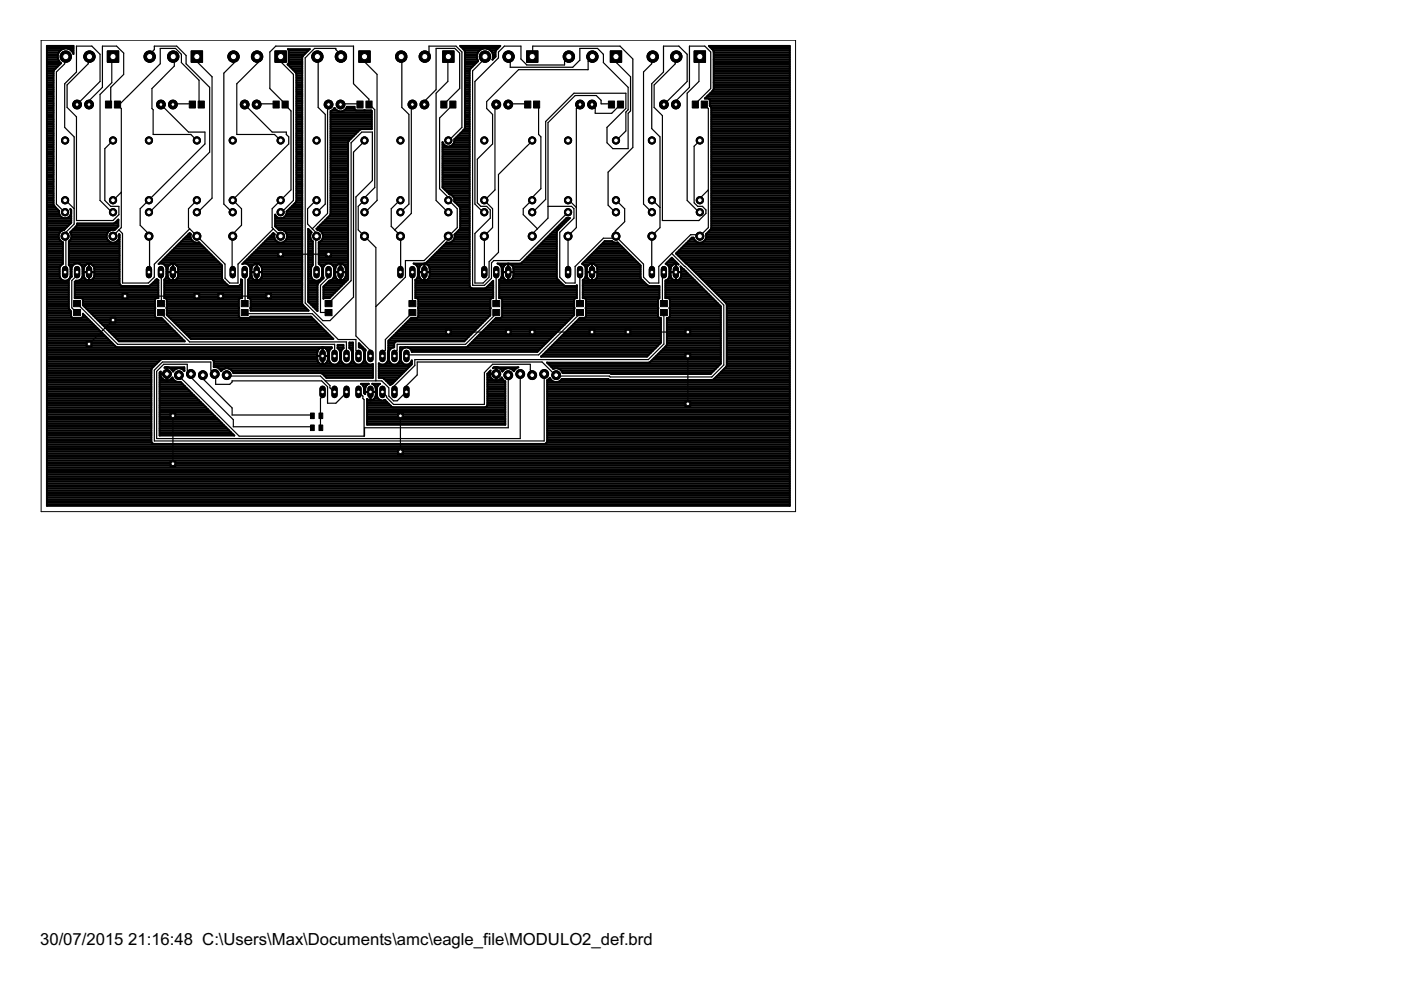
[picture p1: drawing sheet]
<svg xmlns="http://www.w3.org/2000/svg" width="297mm" height="210mm" viewBox="0 0 297 210" stroke-linecap="round" stroke-linejoin="round" font-family="sans-serif">
<defs><g id="words">
<g font-size="4">
<text x="8.5" y="200.4">30/07/2015</text>
<text x="27.2" y="200.4">21:16:48 C:\Users\Max\Documents\amc\eagle_file\MODULO2_def.brd</text>
</g>
</g></defs>
<g fill="#000" stroke="#000" stroke-width=".21">
<path d="M22.4 21.4h1.3v1.5h-1.3zM24.3 21.4h1.3v1.5h-1.3zM40.1 21.4h1.3v1.5h-1.3zM42 21.4h1.3v1.5h-1.3zM57.9 21.4h1.3v1.5h-1.3zM59.8 21.4h1.3v1.5h-1.3zM75.7 21.4h1.3v1.5h-1.3zM77.6 21.4h1.3v1.5h-1.3zM93.5 21.4h1.3v1.5h-1.3zM95.4 21.4h1.3v1.5h-1.3zM111.2 21.4h1.3v1.5h-1.3zM113.1 21.4h1.3v1.5h-1.3z"/>
<path d="M129 21.4h1.3v1.5h-1.3zM130.9 21.4h1.3v1.5h-1.3zM146.8 21.4h1.3v1.5h-1.3zM148.7 21.4h1.3v1.5h-1.3zM15.6 63.7h1.5v1.3h-1.5zM15.6 65.6h1.5v1.3h-1.5zM33.4 65.6h1.5v1.3h-1.5zM33.4 63.7h1.5v1.3h-1.5zM51.1 65.6h1.5v1.3h-1.5zM51.1 63.7h1.5v1.3h-1.5zM68.9 63.7h1.5v1.3h-1.5zM68.9 65.6h1.5v1.3h-1.5z"/>
<path d="M86.7 65.6h1.5v1.3h-1.5zM86.7 63.7h1.5v1.3h-1.5zM104.5 65.6h1.5v1.3h-1.5zM104.5 63.7h1.5v1.3h-1.5zM122.2 65.6h1.5v1.3h-1.5zM122.2 63.7h1.5v1.3h-1.5zM140 65.6h1.5v1.3h-1.5zM140 63.7h1.5v1.3h-1.5zM65.8 87.6h.8v1.2h-.8zM65.8 90.1h.8v1.2h-.8zM67.6 87.6h.8v1.2h-.8zM67.6 90.1h.8v1.2h-.8z"/>
</g>
<g fill="none" stroke="#000" stroke-width=".42">
<path d="M9.9 10.4h3.5M9.9 19.7h1.4M9.9 19.3h1.4M9.9 19h1.4M9.9 18.6h1.4M9.9 18.2h1.4M9.9 17.8h1.4M9.9 17.5h1.4M9.9 17.1h1.4M9.9 16.7h1.4M9.9 16.4h1.4M9.9 16h1.4"/>
<path d="M9.9 15.6h1.4M9.9 15.2h1.4M9.9 14.9h1.6M9.9 14.5h2M9.9 14.1h2.3M9.9 13.7h2.7M9.9 13.4h3M9.9 13h2.6M9.9 12.6h2.5M9.9 12.2h2.4M9.9 11.9h2.4M9.9 11.5h2.4"/>
<path d="M9.9 11.1h2.6M9.9 10.7h2.9M9.9 10h5.7M12.5 13a1.73 1.73 0 0 1 .7-2.6 1.73 1.73 0 0 1 2.4 1.1v-1.8h-5.7v97.6h157.5v-97.6h-17.1l1 1.2v8l-1.9 2h.8l.3 .3v1.3M12.5 13l.4 .4-1.6 1.7v28.3l.3 .4M14.5 10.4h1.1M15.1 10.7h.5M15.5 11.1h.1M61.1 13.7h3M61.2 13.4h2.9M61.2 13h2.9M61.2 12.6h2.9"/>
<path d="M61.2 12.2h2.9M61.2 11.9h3M61.2 11.5h3.4M61.2 11.1h3.8M61.2 10.7h4.1M61.4 14.1h2.7M61.8 14.5h2.3M62.2 14.9h1.9M62.6 15.2h1.5M62.8 15.6h1.3M62.8 19.7h1.3M62.8 19.3h1.3"/>
<path d="M62.8 19h1.3M62.8 18.6h1.3M62.8 18.2h1.3M62.8 17.8h1.3M62.8 17.5h1.3M62.8 17.1h1.3M62.8 16.7h1.3M62.8 16.4h1.3M62.8 16h1.3M97.8 10h8M98.2 10.4h4.1M98.5 10.7h3.2"/>
<path d="M98.6 19.7h1M98.6 19.3h1M98.6 19h1M98.6 18.6h1M98.6 18.2h1M98.6 17.8h1M98.6 17.5h1M98.6 17.1h1M98.6 16.7h1M98.6 16.4h1M98.6 16h1M98.6 15.6h1"/>
<path d="M98.6 15.2h1M98.6 14.9h1M98.6 14.5h1.2M98.6 14.1h1.6M98.6 13.7h2M98.6 13.4h2.4M98.6 13h2.7M98.6 12.6h2.6M98.6 12.2h2.5M98.6 11.9h2.5M98.6 11.5h2.6M98.6 11.1h2.7"/>
<path d="M103.4 10.4h2.1M104 10.7h1.1M104.3 11.1h.8M104.4 12.6a1.74 1.74 0 0 0-1.8-2.3 1.74 1.74 0 0 0-1.2 2.7l-1.8 1.9v45.7l.5 .5h2.7l1.8-1.6v3.7h-16.5v-3.8M104.4 12.6l.7-.6 .1-1.3 .9-1h-8.5l1 1.2v16.2l-2.3 2.4a1.29 1.29 0 0 1-.9 1.5 1.29 1.29 0 0 1-1.6-.9v9.7l1.5 1.4M104.4 12.6h.1M104.5 11.5h.6M104.5 12.2h.3M104.5 11.9h.6M150.5 10h16.9M150.6 19.7h16.8M150.9 10.4h16.5"/>
<path d="M151 19.3h16.4M151.3 10.7h16.1M151.3 19h16.1M151.3 18.6h16.1M151.3 18.2h16.1M151.3 17.8h16.1M151.3 17.5h16.1M151.3 17.1h16.1M151.3 16.7h16.1M151.3 16.4h16.1M151.3 16h16.1M151.3 15.6h16.1"/>
<path d="M151.3 15.2h16.1M151.3 14.9h16.1M151.3 14.5h16.1M151.3 14.1h16.1M151.3 13.7h16.1M151.3 13.4h16.1M151.3 13h16.1M151.3 12.6h16.1M151.3 12.2h16.1M151.3 11.9h16.1M151.3 11.5h16.1M151.3 11.1h16.1"/>
<path d="M9.9 39.9h1.4M9.9 39.6h1.4M9.9 39.2h1.4M9.9 38.8h1.4M9.9 38.5h1.4M9.9 38.1h1.4M9.9 37.7h1.4M9.9 37.3h1.4M9.9 37h1.4M9.9 36.6h1.4M9.9 36.2h1.4M9.9 35.8h1.4"/>
<path d="M9.9 35.5h1.4M9.9 35.1h1.4M9.9 34.7h1.4M9.9 34.3h1.4M9.9 34h1.4M9.9 33.6h1.4M9.9 33.2h1.4M9.9 32.8h1.4M9.9 32.4h1.4M9.9 32.1h1.4M9.9 31.7h1.4M9.9 31.3h1.4"/>
<path d="M9.9 31h1.4M9.9 30.6h1.4M9.9 30.2h1.4M9.9 29.8h1.4M9.9 29.5h1.4M9.9 29.1h1.4M9.9 28.7h1.4M9.9 28.3h1.4M9.9 28h1.4M9.9 27.6h1.4M9.9 27.2h1.4M9.9 26.8h1.4"/>
<path d="M9.9 26.5h1.4M9.9 26.1h1.4M9.9 25.7h1.4M9.9 25.3h1.4M9.9 25h1.4M9.9 24.6h1.4M9.9 24.2h1.4M9.9 23.9h1.4M9.9 23.5h1.4M9.9 23.1h1.4M9.9 22.7h1.4M9.9 22.4h1.4"/>
<path d="M9.9 22h1.4M9.9 21.6h1.4M9.9 21.2h1.4M9.9 20.8h1.4M9.9 20.5h1.4M9.9 20.1h1.4M62.8 39.9h1.3M62.8 39.6h1.3M62.8 39.2h1.3M62.8 38.8h1.3M62.8 38.5h1.3M62.8 38.1h1.3"/>
<path d="M62.8 37.7h1.3M62.8 37.3h1.3M62.8 37h1.3M62.8 36.6h1.3M62.8 36.2h1.3M62.8 35.8h1.3M62.8 35.5h1.3M62.8 35.1h1.3M62.8 34.7h1.3M62.8 34.3h1.3M62.8 34h1.3M62.8 33.6h1.3"/>
<path d="M62.8 33.2h1.3M62.8 32.8h1.3M62.8 32.4h1.3M62.8 32.1h1.3M62.8 31.7h1.3M62.8 31.3h1.3M62.8 31h1.3M62.8 30.6h1.3M62.8 30.2h1.3M62.8 29.8h1.3M62.8 29.5h1.3M62.8 29.1h1.3"/>
<path d="M62.8 28.7h1.3M62.8 28.3h1.3M62.8 28h1.3M62.8 27.6h1.3M62.8 27.2h1.3M62.8 26.8h1.3M62.8 26.5h1.3M62.8 26.1h1.3M62.8 25.7h1.3M62.8 25.3h1.3M62.8 25h1.3M62.8 24.6h1.3"/>
<path d="M62.8 24.2h1.3M62.8 23.9h1.3M62.8 23.5h1.3M62.8 23.1h1.3M62.8 22.7h1.3M62.8 22.4h1.3M62.8 22h1.3M62.8 21.6h1.3M62.8 21.2h1.3M62.8 20.8h1.3M62.8 20.5h1.3M62.8 20.1h1.3"/>
<path d="M70.1 39.9h3.7M70.1 39.6h3.7M70.1 39.2h3.7M70.1 38.8h3.7M70.1 38.5h3.7M70.1 38.1h3.7M70.1 37.7h3.7M70.1 37.3h3.7M70.1 37h3.7M70.1 36.6h3.7M70.1 36.2h3.7M70.1 35.8h3.7"/>
<path d="M70.1 35.5h3.7M70.1 35.1h3.7M70.1 34.7h3.7M70.1 34.3h3.7M70.1 34h3.7M70.1 33.6h3.7M70.1 33.2h3.7M70.1 32.8h3.7M70.1 32.4h3.7M70.1 32.1h3.7M70.1 31.7h3.7M70.1 31.3h3.7"/>
<path d="M70.1 31h3.7M70.1 30.6h3.7M70.1 30.2h3.7M70.1 29.8h3.9M70.1 29.5h4.3M70.1 29.1h4.6M70.1 28.7h5M70.1 28.3h5.4M70.1 28h5.8M70.1 27.6h6.1M70.1 27.2h8.7M70.1 26.8h8.7"/>
<path d="M70.1 26.5h8.7M70.1 26.1h8.7M70.1 25.7h8.7M70.1 25.3h8.7M70.1 25h8.7M70.1 24.6h8.7M70.1 24.2h8.7M70.1 23.9h8.7M70.3 23.5h1.3M70.8 23.1h.3M72.8 23.5h6M73.3 23.1h1.9"/>
<path d="M73.5 22.7h1.7M75.2 23.1v-.5h-1.6a1.43 1.43 0 0 1-1.3 1 1.43 1.43 0 0 1-1.4-.7l-.4 .5-.4 .1v21.9l-3 3.1 1.2 .8M75.2 23.1l.3 .3 1.8-.1 1.4 .1 .1 .1v3.9l-2.5 .1-2.5 2.6v29.1l-4 4M93.8 39.6h5.8M93.8 39.2h5.8M93.8 38.8h5.8M93.8 38.5h5.8M93.8 38.1h5.8M93.8 37.7h5.8M93.8 37.3h5.8M93.8 37h5.8M93.8 36.6h5.8"/>
<path d="M93.8 36.2h5.8M93.8 35.8h5.8M93.8 35.5h5.8M93.8 35.1h5.8M93.8 34.7h5.8M93.8 34.3h5.8M93.8 34h5.8M93.8 33.6h5.8M93.8 33.2h5.8M93.8 32.8h5.8M93.8 32.4h5.8M93.8 32.1h5.8"/>
<path d="M93.8 31.7h5.8M93.8 31.3h5.8M93.8 31h.8M93.8 30.6h.3M93.8 30.2h.1M94 39.9h5.6M95.5 31h4.1M96 30.6h3.6M96.2 30.2h3.4M96.3 29.8h3.3M96.4 29.5h3.2M96.8 29.1h2.8"/>
<path d="M97.1 28.7h2.5M97.5 28.3h2.1M97.9 28h1.7M98.3 27.6h1.3M98.6 27.2h1M98.6 26.8h1M98.6 26.5h1M98.6 26.1h1M98.6 25.7h1M98.6 25.3h1M98.6 25h1M98.6 24.6h1"/>
<path d="M98.6 24.2h1M98.6 23.9h1M98.6 23.5h1M98.6 23.1h1M98.6 22.7h1M98.6 22.4h1M98.6 22h1M98.6 21.6h1M98.6 21.2h1M98.6 20.8h1M98.6 20.5h1M98.6 20.1h1"/>
<path d="M149.5 20.8h17.9M149.9 20.5h17.5M150.2 20.1h17.2M150.5 22.4h16.9M150.5 22h16.9M150.5 21.6h16.9M150.5 21.2h16.9M150.5 22.5l.3 .4v25.5l-1.1 1.3M150.5 22.5h.1M150.7 22.7h16.7M150.8 39.9h16.6M150.8 39.6h16.6"/>
<path d="M150.8 39.2h16.6M150.8 38.8h16.6M150.8 38.5h16.6M150.8 38.1h16.6M150.8 37.7h16.6M150.8 37.3h16.6M150.8 37h16.6M150.8 36.6h16.6M150.8 36.2h16.6M150.8 35.8h16.6M150.8 35.5h16.6M150.8 35.1h16.6"/>
<path d="M150.8 34.7h16.6M150.8 34.3h16.6M150.8 34h16.6M150.8 33.6h16.6M150.8 33.2h16.6M150.8 32.8h16.6M150.8 32.4h16.6M150.8 32.1h16.6M150.8 31.7h16.6M150.8 31.3h16.6M150.8 31h16.6M150.8 30.6h16.6"/>
<path d="M150.8 30.2h16.6M150.8 29.8h16.6M150.8 29.5h16.6M150.8 29.1h16.6M150.8 28.7h16.6M150.8 28.3h16.6M150.8 28h16.6M150.8 27.6h16.6M150.8 27.2h16.6M150.8 26.8h16.6M150.8 26.5h16.6M150.8 26.1h16.6"/>
<path d="M150.8 25.7h16.6M150.8 25.3h16.6M150.8 25h16.6M150.8 24.6h16.6M150.8 24.2h16.6M150.8 23.9h16.6M150.8 23.5h16.6M150.8 23.1h16.6M9.9 59.8h4.7M9.9 59.4h3.4M9.9 59.1h2.9M9.9 58.7h2.8"/>
<path d="M9.9 58.3h2.7M9.9 57.9h2.7M9.9 57.6h2.7M9.9 57.2h2.7M9.9 56.8h2.7M9.9 56.4h2.9M9.9 56h3.2M9.9 55.7h3.4M9.9 55.3h3.4M9.9 54.9h3.4M9.9 54.5h3.4M9.9 54.2h3.4"/>
<path d="M9.9 53.8h3.4M9.9 53.4h3.4M9.9 53.1h3.4M9.9 52.7h3.4M9.9 52.3h3.4M9.9 51.9h3.4M9.9 51.6h3.4M9.9 51.2h3.1M9.9 50.8h2.7M9.9 50.4h2.6M9.9 50.1h2.5M9.9 49.7h2.6"/>
<path d="M9.9 49.3h2.8M9.9 48.9h3.2M9.9 48.6h3.9M9.9 48.2h4.2M9.9 47.8h4.6M9.9 47.4h5M9.9 47.1h5.2M9.9 46.7h5.2M9.9 46.3h5.2M9.9 45.9h3M9.9 45.6h2.8M9.9 45.2h2.6"/>
<path d="M9.9 44.8h2.6M9.9 44.4h2.4M9.9 44.1h2M9.9 43.7h1.6M9.9 43.3h1.4M9.9 42.9h1.4M9.9 42.6h1.4M9.9 42.2h1.4M9.9 41.8h1.4M9.9 41.4h1.4M9.9 41.1h1.4M9.9 40.7h1.4"/>
<path d="M9.9 40.3h1.4M11.6 43.8l.9 .9a1.3 1.3 0 0 0 1.5 1.6 1.3 1.3 0 0 0 .9-2l.2 .2v2.7l-1.5 1.5-.6 .2M11.6 43.8h.1M12.7 49.3a1.34 1.34 0 0 0 .6 2.1v4.6h-.2M13 48.9l-.3 .4M13.1 56l-.5 .8v1.8a1.19 1.19 0 0 0 1.9 .8l.7-.8v-1.8l.5-.8M14.3 59.4h.3M14.6 51.2v5l.4 .6v1.8l-.2 .4M14.6 56h1.1M14.6 55.7h10.7M14.6 55.3h10.7M14.6 54.9h10.7"/>
<path d="M14.6 54.5h10.7M14.6 54.2h10.7M14.6 53.8h10.7M14.6 53.4h10.7M14.6 53.1h10.7M14.6 52.7h10.7M14.6 52.3h10.7M14.6 51.9h10.7M14.6 51.6h10.7M14.6 51.2h8.6M14.7 45.9h.4M14.7 59.1l-.1 6.3 .5 .6v1.1l.3 .3h1.9l.3-.3v-.6"/>
<path d="M14.8 59.1h.1M14.8 56.4h.5M14.9 49.3h7.9M14.9 49.3a1.33 1.33 0 0 1-.3 1.9M14.9 58.7h.3M14.9 45.6h.2M14.9 44.4h.1M15 58.3h.2M15 57.9h.2M15 57.6h.2M15 57.2h.2M15 56.8h.2"/>
<path d="M15 50.8h7.8M15.1 45.2h.1M15.1 44.8h.1M15.1 49.7h7.6M15.1 50.4h7.5M15.2 50.1h7.4M15.2 48.9h8M15.6 48.6h8.9M15.7 56l.4-.1 .9 .1M15.9 59.8h9.4M15.9 48.2h9M16.3 47.8h8.8"/>
<path d="M16.4 47.4h8.7M16.8 59.4h1.7M17 56l.5 .8v1.8a1.18 1.18 0 0 1-1.4 .9l-.2 .3v3.4h17.7v-3.8M17 56h1.4M17.3 59.1h.7M17.4 56.4h.5M17.5 58.7h.3M17.5 58.3h.3M17.5 57.9h.3M17.5 57.6h.3M17.5 57.2h.3M17.5 56.8h.3"/>
<path d="M17.8 57.7h2.2M17.8 56.8v1.6a1.13 1.13 0 0 0 1.1 1.1 1.13 1.13 0 0 0 1.1-1.1v-1.6M18.9 55.9v3.6M18.9 59.4h.1M18.9 59.1h.1M18.9 58.7h.1M18.9 58.3h.1M18.9 57.9h.1M18.9 57.6h.1M18.9 57.2h.1M18.9 56.8h.1M18.9 56.4h.1"/>
<path d="M18.9 56h.1M19.2 59.4h6.1M19.4 56h5.9M19.8 59.1h5.5M19.8 56.4h5.5M19.8 56.5a1.13 1.13 0 0 0-1.1-.6 1.13 1.13 0 0 0-.9 .9M19.8 56.5l.2 .3M20 58.7h5.3M20 56.8h5.3M20 58.3h5.3M20 57.9h5.3M20 57.6h5.3"/>
<path d="M20 57.2h5.3M22.8 49.3a1.37 1.37 0 0 0 .9 2.1 1.37 1.37 0 0 0 1.6-1.7M23.2 48.9l.5-.2 .6 .1 .8-.8v-1.5l-1 .9h-7.7l-.1 .5-1.4 1.4M23.2 48.9l-.4 .4M24.6 47.1h.5M24.8 51.2h.5M24.9 46.7h.2M25.1 50.8h.2M25.3 49.7v10.4M25.3 49.7h.1M25.3 50.4h.1M25.3 50.1h.1"/>
<path d="M32.6 59.8h1M32.9 59.4h.7M33.6 59.4l-.4-.3-1.2 1.3M33.9 55.7h12.6M34.3 55.3h11.8M34.7 54.9h11M34.8 56l.5 .8v1.8l-.5 .7v3.9h16.5v-3.8M34.8 56l-.4-.1-.8 .1 6.6-6.6 .2 .2a1.34 1.34 0 0 0 .4 1.4 1.34 1.34 0 0 0 1.4 .4l4.9 4.9v2.8l1.2 1.4M34.8 56h1.3M34.8 59.8h12.8M34.8 59.4h1.5M35.1 54.5h10.3"/>
<path d="M35.1 59.1h.7M35.1 56.4h.6M35.2 58.7h.4M35.3 58.3h.2M35.3 57.9h.2M35.3 57.6h.2M35.3 57.2h.2M35.3 56.8h.3M35.4 54.2h9.6M35.5 57.7h2.3M35.6 56.8l-.1 1.6a1.11 1.11 0 0 0 1.2 1.1 1.11 1.11 0 0 0 1.1-1.1l-.1-1.6M35.6 56.8a1.12 1.12 0 0 1 1.1-.9 1.12 1.12 0 0 1 1 .9"/>
<path d="M35.8 53.8h8.8M36.2 53.4h8M36.6 53.1h7.3M36.7 55.9v3.6M36.7 59.4h.1M36.7 59.1h.1M36.7 58.7h.1M36.7 58.3h.1M36.7 57.9h.1M36.7 57.6h.1M36.7 57.2h.1M36.7 56.8h.1"/>
<path d="M36.7 56.4h.1M36.7 56h.1M36.9 52.7h6.6M37 59.4h10.2M37.2 56h9.7M37.3 52.3h5.8M37.5 59.1h9.6M37.6 56.4h9.5M37.7 51.9h5M37.7 58.7h9.4M37.7 56.8h9.4M37.8 58.3h9.3"/>
<path d="M37.8 57.9h9.3M37.8 57.6h9.3M37.8 57.2h9.3M38.1 51.6h4.3M38.4 51.2h2.5M38.8 50.8h1.8M39.2 50.4h1.2M39.6 50.1h.8M39.9 49.7h.5M51.1 59.8h.2M51.1 59.4h.2M51.3 59.4l-.2-.2v.9"/>
<path d="M51.7 55.7h12.4M52 55.3h12.1M52.4 54.9h11.7M52.6 56l.5 .8v1.8l-.5 .7v3.9h11.5M52.6 56h1.3M52.6 59.8h11.5M52.6 59.4h1.5M52.8 54.5h11.3M52.9 59.1h.7M52.9 56.4h.6M53 58.7h.4M53 56.8h.3"/>
<path d="M53.1 58.3h.2M53.1 57.9h.2M53.1 57.6h.2M53.1 57.2h.2M53.2 54.2h10.9M53.3 57.7h2.2M53.3 56.8v1.6a1.11 1.11 0 0 0 1.1 1.1 1.11 1.11 0 0 0 1.1-1.1v-1.6M53.5 56.5a1.14 1.14 0 0 1 1.9 0M53.5 56.5l-.2 .3M53.6 53.8h10.5M53.9 53.4h10.2M54.3 53.1h9.8"/>
<path d="M54.4 55.9v3.6M54.4 59.4h.1M54.4 59.1h.1M54.4 58.7h.1M54.4 58.3h.1M54.4 57.9h.1M54.4 57.6h.1M54.4 57.2h.1M54.4 56.8h.1M54.4 56.4h.1M54.4 56h.1M54.7 52.7h9.4"/>
<path d="M54.8 59.4h9.3M54.9 56h9.2M55.1 52.3h9M55.3 59.1h8.8M55.4 56.4h8.7M55.4 56.5l.1 .3M55.4 51.9h8.7M55.5 58.7h8.6M55.5 56.8h8.6M55.5 58.3h8.6M55.5 57.9h8.6M55.5 57.6h8.6"/>
<path d="M55.5 57.2h8.6M55.8 51.6h8.3M56.2 51.2h2.5M56.6 50.8h1.8M56.9 50.4h1.3M57.3 50.1h.9M57.7 49.7h.5M58.3 47.8h5.8M58.3 47.4h5.8M58.3 47.1h5.8M58.3 46.7h5.8M58.3 46.3h5.8"/>
<path d="M58.3 45.9h.4M58.3 45.6h.1M58.5 48.2h.1M58.5 48.2h5.6M58.9 48.6h5.2M60.3 48.9l-.5-.2-.7 .1-.8-.8v-2.5a1.27 1.27 0 0 0 1.6 .7 1.27 1.27 0 0 0 .9-1.4l2-2.2v-27l-1.8-1.9 .2-.3v-2.8l-.2-.2h4.7l-1.6 1.7v52.3l1.3 1.5h-12.3v-.5M60.3 48.9l.3 .4M60.3 48.9h3.8M60.3 51.2h3.8M60.4 45.9h3.7M60.6 49.3a1.36 1.36 0 0 1-.9 2.1 1.36 1.36 0 0 1-1.5-1.7l-.2-.3-6.6 6.6 .7-.1 .5 .1M60.6 49.3h3.5"/>
<path d="M60.6 45.6h3.5M60.7 50.8h3.4M60.8 45.2h3.3M60.8 49.7h3.3M60.8 44.8h3.3M60.8 50.4h3.3M60.9 50.1h3.2M61.2 44.4h2.9M61.5 44.1h2.6M61.9 43.7h2.2M62.3 43.3h1.8M62.7 42.9h1.4"/>
<path d="M62.8 42.6h1.3M62.8 42.2h1.3M62.8 41.8h1.3M62.8 41.4h1.3M62.8 41.1h1.3M62.8 40.7h1.3M62.8 40.3h1.3M65.3 48.5l.5 .5M65.3 48.5v15.5l2 2v-5.6l1.3-1.5-.1-.3v-1.8l.5-.8M65.3 59.8h2.5M65.3 59.4h1.3M65.3 59.1h.9"/>
<path d="M65.3 58.7h.7M65.3 58.3h.7M65.3 57.9h.7M65.3 57.6h.7M65.3 57.2h.7M65.3 56.8h.7M65.3 56.4h.8M65.3 56h1M65.3 55.7h1M65.3 55.3h1M65.3 54.9h1M65.3 54.5h1"/>
<path d="M65.3 54.2h1M65.3 53.8h1M65.3 53.4h1M65.3 53.1h1M65.3 52.7h1M65.3 52.3h1M65.3 51.9h1M65.3 51.6h1M65.3 51.2h1M65.3 50.8h.7M65.3 50.4h.5M65.3 50.1h.5"/>
<path d="M65.3 49.7h.5M65.3 49.3h.7M65.3 48.9h.4M65.3 48.6h.1M65.8 49h.1M65.8 49l.2 .3M66 49.3a1.39 1.39 0 0 0 .3 1.9M66.3 51.2v5l-.3 .6v1.8a1.19 1.19 0 0 0 1.1 .9 1.19 1.19 0 0 0 1.2-.9v-1.8l-.5-.8M67.2 48.6h6.6M67.4 48.2h6.4M67.6 55.7h6.2M67.6 55.3h6.2"/>
<path d="M67.6 54.9h6.2M67.6 54.5h6.2M67.6 54.2h6.2M67.6 53.8h6.2M67.6 53.4h6.2M67.6 53.1h6.2M67.6 52.7h6.2M67.6 52.3h6.2M67.6 51.9h6.2M67.6 51.6h6.2M67.6 59.4h.5M67.8 56h1.2"/>
<path d="M67.8 47.8h6M67.9 48.9h5.9M67.9 51.2l-.3 .2v4.6h.2M67.9 51.2h5.9M68.1 59.1h.4M68.1 56.4h.5M68.2 47.4h5.6M68.3 49.3a1.35 1.35 0 0 1-.4 1.9M68.3 58.7h.2M68.3 49.3h5.5M68.3 58.3h.2M68.3 57.9h.2"/>
<path d="M68.3 57.6h.2M68.3 57.2h.2M68.3 56.8h.2M68.3 50.8h5.5M68.4 49.7h5.4M68.4 50.4h5.4M68.5 50.1h5.3M68.5 47.1h5.3M68.9 46.7h4.9M69 56l.4-.1 .9 .1M69.3 46.3h4.5M69.6 59.8h3.7"/>
<path d="M69.7 45.9h4.1M70 45.6h3.8M70.1 45.2h3.7M70.1 44.8h3.7M70.1 44.4h3.7M70.1 44.1h3.7M70.1 43.7h3.7M70.1 43.3h3.7M70.1 42.9h3.7M70.1 42.6h3.7M70.1 42.2h3.7M70.1 41.8h3.7"/>
<path d="M70.1 41.4h3.7M70.1 41.1h3.7M70.1 40.7h3.7M70.1 40.3h3.7M70.1 59.4h1.8M70.3 56l.5 .8v1.8a1.13 1.13 0 0 1-1 .9l-1.2 1.3v2.5l.1-.1M70.3 56h1.4M70.6 59.1h.7M70.7 56.4h.6M70.8 58.7h.3M70.8 58.3h.3M70.8 57.9h.3"/>
<path d="M70.8 57.6h.3M70.8 57.2h.3M70.8 56.8h.3M71.1 57.7h2.2M72.2 55.9v3.6M72.2 59.4h.1M72.2 59.1h.1M72.2 58.7h.1M72.2 58.3h.1M72.2 57.9h.1M72.2 57.6h.1M72.2 57.2h.1"/>
<path d="M72.2 56.8h.1M72.2 56.4h.1M72.2 56h.1M72.6 59.4h1M72.7 56h1.1M73.1 59.1h.7M73.1 56.4h.7M73.2 56.5a1.12 1.12 0 0 0-1.3-.5 1.12 1.12 0 0 0-.8 1v1.4a1.13 1.13 0 0 0 1.1 1.1 1.13 1.13 0 0 0 1.1-1.1v-1.6M73.2 56.5l.1 .3M73.3 58.7h.5M73.3 56.8h.5M73.3 58.3h.5"/>
<path d="M73.3 57.9h.5M73.3 57.6h.5M73.3 57.2h.5M88.1 59.4h.1M88.1 59.8h11.5M88.1 59.4h1.5M88.1 56l.5 .8v1.8l-.5 .8M88.1 56h1.4M88.4 59.1h.7M88.5 56.4h.5M88.6 58.7h.3M88.6 58.3h.3"/>
<path d="M88.6 57.9h.3M88.6 57.6h.3M88.6 57.2h.3M88.6 56.8h.3M88.9 57.7h2.2M88.9 56.8v1.6a1.13 1.13 0 0 0 1.1 1.1 1.13 1.13 0 0 0 1.1-1.1v-1.6M89 56.5a1.11 1.11 0 0 1 1.1-.6 1.11 1.11 0 0 1 1 .9M89 56.5l-.1 .3M90 55.9v3.6M90 59.4h.1M90 59.1h.1M90 58.7h.1"/>
<path d="M90 58.3h.1M90 57.9h.1M90 57.6h.1M90 57.2h.1M90 56.8h.1M90 56.4h.1M90 56h.1M90.3 59.4h9.3M90.4 55.7h9.2M90.5 56h9.1M90.8 55.3h8.8M90.9 59.1h8.7"/>
<path d="M90.9 56.4h8.7M91.1 58.7h8.5M91.1 56.8h8.5M91.1 58.3h8.5M91.1 57.9h8.5M91.1 57.6h8.5M91.1 57.2h8.5M91.2 54.9h8.4M91.5 54.5h8.1M91.9 54.2h7.7M92.3 53.8h7.3M92.7 53.4h6.9"/>
<path d="M93 53.1h6.6M93.4 52.7h6.2M93.8 52.3h5.8M94.2 51.9h5.4M94.4 40.3h5.2M94.5 51.6h5.1M94.8 40.7h4.8M95.2 41.1h4.4M95.3 41.2h.1M95.3 41.2l.8 .5 .2 .5M95.8 41.4h3.8M95.9 51.2h3.7"/>
<path d="M96.2 41.8h3.4M96.2 50.8h3.4M96.3 42.2h3.3M96.3 42.2v.5l1.3 1.4v4.3l-.3 .4M96.3 42.6h3.3M96.4 50.4h3.2M96.4 50.1h3.2M96.4 49.7h3.2M96.5 42.9h3.1M96.8 49.3h2.8M96.9 43.3h2.7M97.2 48.9h2.4"/>
<path d="M97.3 43.7h2.3M97.3 48.8l-.9 .9a1.34 1.34 0 0 1-1.7 1.7l-4.4 4.4-2.6 .1 .4 .1M97.3 48.8h.1M97.5 48.6h2.1M97.6 44.1h2M97.6 48.2h2M97.6 47.8h2M97.6 47.4h2M97.6 47.1h2M97.6 46.7h2M97.6 46.3h2M97.6 45.9h2"/>
<path d="M97.6 45.6h2M97.6 45.2h2M97.6 44.8h2M97.6 44.4h2M104.3 59.8h.3M105.8 59.4v3.8h16.5v-2.7M105.8 59.8h13M105.8 59.4h1.6M105.9 56l-.4-.1 5.1-.1 9.5-9.6h.7l-2.8 2.9v9.8l1.6 1.6M105.9 59.4h-.1M105.9 56l.5 .8v1.8l-.5 .8M105.9 56h1.3"/>
<path d="M106.2 59.1h.7M106.2 56.4h.6M106.3 58.7h.4M106.4 58.3h.2M106.4 57.9h.2M106.4 57.6h.2M106.4 57.2h.2M106.4 56.8h.3M106.6 57.7h2.3M106.7 56.8l-.1 1.6a1.11 1.11 0 0 0 1.1 1.1 1.11 1.11 0 0 0 1.2-1.1l-.1-1.6M106.8 56.5a1.14 1.14 0 0 1 1.9 0M106.8 56.5l-.1 .3"/>
<path d="M107.8 55.9v3.6M107.8 59.4h.1M107.8 59.1h.1M107.8 58.7h.1M107.8 58.3h.1M107.8 57.9h.1M107.8 57.6h.1M107.8 57.2h.1M107.8 56.8h.1M107.8 56.4h.1M107.8 56h.1M108.1 59.4h10.4"/>
<path d="M108.3 56h9.7M108.6 59.1h9.5M108.7 56.4h9.3M108.7 56.5l.1 .3M108.8 58.7h9.2M108.8 56.8h9.2M108.9 58.3h9.1M108.9 57.9h9.1M108.9 57.6h9.1M108.9 57.2h9.1M110.7 55.7h7.3M111 55.3h7"/>
<path d="M111.4 54.9h6.6M111.8 54.5h6.2M112.2 54.2h5.8M112.5 53.8h5.5M112.9 53.4h5.1M113.3 53.1h4.7M113.7 52.7h4.3M114 52.3h4M114.4 51.9h3.6M114.8 51.6h3.2M115.2 51.2h2.8M115.5 50.8h2.5"/>
<path d="M115.9 50.4h2.1M116.3 50.1h1.7M116.6 49.7h1.4M117 49.3h1M117.4 48.9h.7M117.8 48.6h.7M118.2 48.2h.7M118.5 47.8h.7M118.9 47.4h.7M119.3 47.1h.7M119.7 46.7h.7M120 46.3h.7"/>
<path d="M123.6 59.8h13M123.6 59.4h1.6M123.7 56l.5 .8v1.8l-.6 .8v3.8h16.2M123.7 56l-.3-.1 4.8-4.8h1.6a1.19 1.19 0 0 0 1.1 .3l4.9 4.9v2.6l1.5 1.6M123.7 56h1.3M123.7 55.7h11.5M124 59.1h.7M124 56.4h.6M124 55.3h10.8M124.1 58.7h.4M124.1 56.8h.3M124.2 58.3h.2"/>
<path d="M124.2 57.9h.2M124.2 57.6h.2M124.2 57.2h.2M124.4 57.7h2.2M124.4 54.9h10.1M124.4 56.8v1.6a1.11 1.11 0 0 0 1.1 1.1 1.11 1.11 0 0 0 1.1-1.1v-1.6M124.6 56.5a1.14 1.14 0 0 1 1.9 0M124.6 56.5l-.2 .3M124.8 54.5h9.3M125.2 54.2h8.5M125.5 55.9v3.6M125.5 59.4h.1"/>
<path d="M125.5 59.1h.1M125.5 58.7h.1M125.5 58.3h.1M125.5 57.9h.1M125.5 57.6h.1M125.5 57.2h.1M125.5 56.8h.1M125.5 56.4h.1M125.5 56h.1M125.5 53.8h7.8M125.9 59.4h10.3M125.9 53.4h7.1"/>
<path d="M126 56h9.6M126.3 53.1h6.3M126.4 59.1h9.5M126.5 56.4h9.3M126.5 56.5l.1 .3M126.6 58.7h9.2M126.6 56.8h9.2M126.6 58.3h9.2M126.6 57.9h9.2M126.6 57.6h9.2M126.6 57.2h9.2M126.7 52.7h5.5"/>
<path d="M127 52.3h4.8M127.4 51.9h4.1M127.8 51.6h3.3M128.2 51.2h1.6M141.1 59.8h6.6M141.2 59.4h1.8M141.4 56l.5 .8v1.8l-.1 .4-.7 .5v3.7h9.9M141.4 56l-.3-.1 1.3-1.2 1.4 1.4a1.11 1.11 0 0 0-1.5 .4M141.4 56h1.4M141.4 55.7h2.1M141.7 59.1h.7M141.8 56.4h.6"/>
<path d="M141.8 55.3h1.3M141.9 58.7h.3M141.9 58.3h.3M141.9 57.9h.3M141.9 57.6h.3M141.9 57.2h.3M141.9 56.8h.3M142.2 54.9h.5M142.2 57.7h2.2M142.2 56.8v1.6a1.13 1.13 0 0 0 1.1 1.1 1.13 1.13 0 0 0 1.1-1.1v-1.6M142.3 56.5l-.1 .3M143.3 55.9v3.6"/>
<path d="M143.3 59.4h.1M143.3 59.1h.1M143.3 58.7h.1M143.3 58.3h.1M143.3 57.9h.1M143.3 57.6h.1M143.3 57.2h.1M143.3 56.8h.1M143.3 56.4h.1M143.3 56h.1M143.4 53.8h24M143.7 59.4h3.6"/>
<path d="M143.7 53.4h23.7M143.8 54.2h23.6M143.8 56h.1M144 53.1h23.4M144.1 54.5h23.3M144.2 59.1h2.7M144.4 58.7h2.2M144.4 56.8l-.1-.3 .4 .4M144.4 56.8h.2M144.4 52.7h23M144.4 58.3h1.8M144.4 57.9h1.4"/>
<path d="M144.4 57.6h1M144.4 57.2h.7M144.5 54.9h22.9M144.7 56.9h.1M144.7 56.9l8.1 8v12.2l-2.1 2.2h-21.1M144.8 52.3h22.6M144.9 55.3h22.5M145.1 51.9h22.3M145.2 55.7h22.2M145.5 51.6h21.9M145.7 56h21.7M145.9 51.2h1.7"/>
<path d="M146.1 56.4h21.3M146.3 50.8h.9M146.5 56.8h20.9M146.6 50.4h.5M146.9 57.2h20.5M147.2 57.6h20.2M147.6 57.9h19.8M148 58.3h19.4M148.3 58.7h19.1M148.7 59.1h18.7M149.1 59.4h18.3M149.2 51.2h18.2"/>
<path d="M149.5 59.8h17.9M149.5 50.8h17.9M149.7 49.7a1.36 1.36 0 0 1-1 1.7 1.36 1.36 0 0 1-1.7-1h-.3l-3.4 3.3 10.8 10.9-.1 13.1M149.7 49.7h17.7M149.7 50.4h17.7M149.7 50.1h17.7M150 49.3h17.4M150.4 48.9h17M150.7 48.6h16.7M150.8 48.2h16.6M150.8 47.8h16.6M150.8 47.4h16.6"/>
<path d="M150.8 47.1h16.6M150.8 46.7h16.6M150.8 46.3h16.6M150.8 45.9h16.6M150.8 45.6h16.6M150.8 45.2h16.6M150.8 44.8h16.6M150.8 44.4h16.6M150.8 44.1h16.6M150.8 43.7h16.6M150.8 43.3h16.6M150.8 42.9h16.6"/>
<path d="M150.8 42.6h16.6M150.8 42.2h16.6M150.8 41.8h16.6M150.8 41.4h16.6M150.8 41.1h16.6M150.8 40.7h16.6M150.8 40.3h16.6M9.9 63.2h4.7M9.9 65.8h5M9.9 73.7h60.4M9.9 79.3h22.2M9.9 79.7h22.2"/>
<path d="M9.9 78.9h22.2M9.9 78.5h22.2M9.9 78.1h22.3M9.9 77.8h22.6M9.9 77.4h23M9.9 77h23.4M9.9 76.6h23.8M9.9 76.3h24.1M9.9 75.9h57.4M9.9 75.5h57.4M9.9 75.1h57.4M9.9 74.8h57.4"/>
<path d="M9.9 74.4h57.5M9.9 74h57.7M9.9 73.3h14.4M9.9 72.9h14.1M9.9 72.5h13.7M9.9 72.2h13.3M9.9 71.8h13M9.9 71.4h12.6M9.9 71h12.2M9.9 70.7h11.8M9.9 70.3h11.5M9.9 69.9h11.1"/>
<path d="M9.9 69.5h10.7M9.9 69.2h10.3M9.9 68.8h10M9.9 68.4h9.6M9.9 68h9.2M9.9 67.7h8.8M9.9 67.3h5.3M9.9 66.9h5.2M9.9 66.5h5.2M9.9 66.2h5.2M9.9 65.4h4.7M9.9 65h4.7"/>
<path d="M9.9 64.7h4.7M9.9 64.3h4.7M9.9 63.9h4.7M9.9 63.5h4.7M9.9 62.8h4.7M9.9 62.4h4.7M9.9 62h4.7M9.9 61.7h4.7M9.9 61.3h4.7M9.9 60.9h4.7M9.9 60.5h4.7M9.9 60.2h4.7"/>
<path d="M15.9 62.8h17.7M15.9 62.4h17.7M15.9 62h17.7M15.9 61.7h17.7M15.9 61.3h17.7M15.9 60.9h17.7M15.9 60.5h9.7M15.9 60.2h9.5M17.3 63.2l.3 .3v1.2l7.6 7.7h14l-5-5h-1.1l-.2-.3v-1.7M17.4 67.3h1M17.6 66.5l7.2 7.1h45.5l-.5 1v1.8a1.19 1.19 0 0 0 1.1 .9 1.19 1.19 0 0 0 1.2-.9v-1.8l-.5-.8M17.6 66.9h.4"/>
<path d="M17.6 66.5h.1M17.6 64.7h15.3M17.6 64.3h15.3M17.6 63.9h15.3M17.6 63.5h15.3M17.9 65h15M18.3 65.4h14.6M18.6 65.8h14.3M19 66.2h13.9M19.4 66.5h13.5M19.8 66.9h13.1M20.2 67.3h12.8"/>
<path d="M20.5 67.7h14M20.9 68h14M21.3 68.4h13.9M21.7 68.8h13.9M22 69.2h14M22.4 69.5h13.9M22.8 69.9h13.9M23.2 70.3h13.9M23.5 70.7h14M23.9 71h13.9M24.3 71.4h13.9M24.7 71.8h13.9"/>
<path d="M25 72.2h14M25.3 60.1l.5 .5 6-.1M31.8 60.5h1.8M32 60.4l-.2 .1M32 60.4h.1M32.2 78.1v15.8M32.2 60.2h1.4M33.1 63.2l-.2 .3v1.9M33.8 79.3h1.5M33.8 79.7h.2M34 78.9h.1M34.8 62.8h16.5"/>
<path d="M34.8 62.4h16.5M34.8 62h16.5M34.8 61.7h16.5M34.8 61.3h16.5M34.8 60.9h16.5M34.8 60.5h13.6M34.8 60.2h13.2M35.1 63.2l.3 .3v1.9M35.3 79.7h.1M35.3 78.9h.1M35.3 78.5h.1M35.3 78.1h.1"/>
<path d="M35.4 65.4v1.4l5.1 5.1h30.2l-4.8-4.8h-12.8l-.2 .3h-2l-.3-.3v-1.7M35.4 65.8h15.2M35.4 66.5h15.2M35.4 66.2h15.2M35.4 65.4h15.2M35.4 65h15.2M35.4 64.7h15.2M35.4 64.3h15.2M35.4 63.9h15.2M35.4 63.5h15.2M35.5 66.9h15.1M35.9 67.3h14.9"/>
<path d="M36.2 78.1h1.3M36.3 67.7h30.2M36.6 78.5h.3M36.6 78.5l-.5-.4-.7-.2v1.3h-1.4l.1-.4-.3 .2v13.4h15.9l-11.4-11.4h-.7l-.5-.2M36.6 78.5l.1 .2M36.6 68h30.2M36.7 78.8a1.44 1.44 0 0 1 2.4-.1v-.8h-4.1l-.1 .1 .4-.1v2.8l-.7-.2-.4-.5M36.7 78.7v.1M37 68.4h30.2M37.4 68.8h30.2M37.8 69.2h30.2M38.1 69.5h30.2"/>
<path d="M38.4 78.1h.7M38.5 69.9h30.2M38.9 70.3h30.2M38.9 78.5h.2M39.3 70.7h30.2M39.6 71h30.2M40 71.4h30.2M40.4 71.8h30.2M45.1 76.3h22.2M45.3 76.6l-.5-.5h-10.5l-2.1 2M45.3 77.8h33.8M45.3 77.4h33.8"/>
<path d="M45.3 77h22.4M45.3 76.6h22.1M46.5 78.1h1.1M46.8 78.5h.3M48.5 78.1h30.6M49.1 78.5h30M49.4 78.9h29.7M50.8 60.5h.5M50.9 63.2l-.3 .3v1.9M51.1 60.2h.2M51.1 60.1l-.5 .5-2.3-.1M52.6 62.8h11.5"/>
<path d="M52.6 62.4h11.5M52.6 62h11.5M52.6 61.7h11.5M52.6 61.3h11.5M52.6 60.9h11.5M52.6 60.5h11.5M52.6 60.2h11.5M52.9 63.2l.2 .3v1.9M53 67.3h13.1M53.1 65.8h12.2M53.1 65.4h11.9M53.1 65h11.5"/>
<path d="M53.1 64.7h11.1M53.1 64.3h11M53.1 63.9h11M53.1 63.5h11M65.3 63.2h2M65.3 63.9h2M65.3 63.5h2M65.3 62.8h2M65.3 62.4h2M65.3 62h2M65.3 61.7h2M65.3 61.3h2"/>
<path d="M65.3 60.9h2M65.3 60.5h2M65.3 60.2h2.1M65.6 64.3h1.7M66 64.7h1.3M66.4 65h.9M66.8 65.4h.5M67.1 65.8h.2M67.3 75.5h2.2M68.3 73.7a1.12 1.12 0 0 0-1 1v1.5a1.13 1.13 0 0 0 1.1 1.1 1.13 1.13 0 0 0 1.1-1.1v-1.5a1.13 1.13 0 0 0-1-1M68.4 73.7v3.6M68.4 79.3h10.7"/>
<path d="M68.4 77h.1M68.4 76.6h.1M68.4 76.3h.1M68.4 75.9h.1M68.4 75.5h.1M68.4 75.1h.1M68.4 74.8h.1M68.4 74.4h.1M68.4 74h.1M68.6 63.2h1.3M68.6 62.8h1.7M68.6 62.4h2"/>
<path d="M68.6 62h2.4M68.6 61.7h2.8M68.6 61.3h3.2M68.6 60.9h3.5M68.7 79.7h10.4M68.8 60.5h3.7M69.1 77h1.1M69.2 60.2h3.7M69.2 74h.9M69.4 76.6h.5M69.4 74.4h.4M69.5 76.3h.3"/>
<path d="M69.5 75.9h.3M69.5 75.5h.3M69.5 75.1h.3M69.5 74.8h.3M71.6 73.8v.1M71.6 73.8v-.7h1.2v.7M71.6 73.7h1.2M71.6 73.3h1.2M71.7 77h1M71.8 74h.8M72 76.6h.4M72 74.4h.4"/>
<path d="M72.1 76.3h.2M72.1 75.9h.2M72.1 75.5h.2M72.1 75.1h.2M72.1 74.8h.2M72.8 73.8l-.5 .8v1.8a1.19 1.19 0 0 0 1.2 .9 1.19 1.19 0 0 0 1.1-.9v-1.8l-.1-.5-.4-.3v-1.2h.7v3.8a1.19 1.19 0 0 0 1.2 .9 1.19 1.19 0 0 0 1.2-.9v-1.8a1.17 1.17 0 0 0-1.1-1v-.8l1.4 1.4-.1 .4v1.8a1.14 1.14 0 0 0 1.7 .8v2.9h-9.9l-1.1-1h-18.6a1.45 1.45 0 0 0-1.2-1 1.45 1.45 0 0 0-1.4 .6 1.41 1.41 0 0 0-1.6-.9v-1.2M72.8 73.8v.1M74.1 73.7h.7M74.1 73.3h.7M74.1 72.9h.7M74.2 77h1M74.3 74h.5"/>
<path d="M74.5 76.6h.5M74.6 74.4h.2M74.6 76.3h.2M74.6 75.9h.2M74.6 75.5h.2M74.6 75.1h.2M74.6 74.8h.2M76.1 73.3h.5M76.1 72.9h.1M76.3 73.7h.7M76.8 77h1M76.9 74h.4"/>
<path d="M77.1 76.6h.4M77.1 74.4h.3M77.2 76.3h.2M77.2 75.9h.2M77.2 75.5h.2M77.2 75.1h.2M77.2 74.8h.2M80.3 79.3h5M80.3 79.7h4.6M80.3 78.9h5.3M80.3 78.5h5.7M80.3 78.1h6.1"/>
<path d="M80.3 77.8h6.5M80.3 77.4h6.8M81.9 77h1M82.1 76.6h.5M82.3 76.3h.2M82.3 75.9h.2M82.3 75.5h.2M82.3 75.1h.2M82.3 74.8h.2M82.3 74.4h.2M82.3 73.7h1.1M82.3 74h.5"/>
<path d="M82.3 73.3h1.3M82.3 72.9h1.3M82.3 72.5h1.5M82.4 72.2h16.2M82.8 71.8h16.2M83.2 71.4h16.2M83.6 71h16.2M83.9 70.7h16.2M84.3 70.3h16.2M84.4 77h1M84.7 76.6h.4M84.7 69.9h16.2"/>
<path d="M84.8 76.3h.2M84.8 75.9h.2M84.8 75.5h.2M84.8 75.1h.2M84.8 74.8h.2M84.8 74.4h.3M84.8 73.7h1.1M84.8 74h.5M85.1 69.5h16.2M85.4 69.2h16.2M85.8 68.8h16.2M85.9 73.6l-.7 .5-.2 .5v1.8a1.18 1.18 0 0 0 1.1 .9 1.18 1.18 0 0 0 1.2-.9v.8l-4.1 4.1-.4 .3-1.3-1.2"/>
<path d="M86.2 68.4h16.2M86.4 73.7h28.5M86.6 68h16.2M86.9 77h.4M86.9 67.7h16.2M87 74h27.5M87.2 76.6h.1M87.3 74.4h26.8M88.1 62.8h16.5M88.1 62.4h16.5M88.1 62h16.5M88.1 61.7h16.5"/>
<path d="M88.1 61.3h16.5M88.1 60.9h11.6M88.1 60.5h11.5M88.1 60.2h11.5M88.4 63.2l.3 .3v1.9M88.5 67.3h15M88.7 65.4v1.7l-.3 .3h-1.2l-4.9 4.9v4.1a1.17 1.17 0 0 1-2 .6v3.1h.8l.4 .3M88.7 65.8h15.2M88.7 66.9h15.2M88.7 66.5h15.2M88.7 66.2h15.2M88.7 65.4h15.2"/>
<path d="M88.7 65h15.2M88.7 64.7h15.2M88.7 64.3h15.2M88.7 63.9h15.2M88.7 63.5h15.2M99.3 73.3h16M99.7 72.9h15.9M100.1 72.5h15.9M100.4 72.2h16M100.8 71.8h16M101.2 71.4h15.9M101.6 71h15.9"/>
<path d="M101.9 70.7h16M102.3 70.3h16M102.7 69.9h15.9M103.1 69.5h15.9M103.2 60.9h1.4M103.3 79.3h1.9M103.3 79.7h.6M103.4 69.2h16M103.5 60.5h1.1M103.7 78.9h.2M103.8 68.8h16M103.9 60.2h.7"/>
<path d="M103.9 65.4v1.4l-5.5 5.6h-14.3l-.5 .5M104.2 68.4h15.9M104.2 63.2l-.3 .3v1.9M104.5 68h16M104.9 67.7h16M105.2 79.7h.1M105.2 78.9h.1M105.2 78.5h.1M105.2 78.1h.1M105.8 62.8h16.5M105.8 62.4h16.5M105.8 62h16.5"/>
<path d="M105.8 61.7h16.5M105.8 61.3h16.5M105.8 60.9h16.5M105.8 60.5h13.8M105.8 60.2h13.4M106 78.1h1.3M106.2 63.2l.3 .3v1.9M106.3 67.3h14.9M106.4 78.5h.3M106.4 78.5l.1 .2M106.4 78.5l-.5-.4-.6-.2v1.3h-1.5l.2-.6-.7 .6v6.7l-.5 .5M106.5 65.4v1.7l-.3 .3h-1l-6.1 6.1-14.3 .1v2.8a1.19 1.19 0 0 1-1.2 .9 1.19 1.19 0 0 1-1.1-.9v-1.8a1.17 1.17 0 0 1 1.1-1v-.7"/>
<path d="M106.5 65.8h15.2M106.5 66.9h15.1M106.5 66.5h15.2M106.5 66.2h15.2M106.5 65.4h15.2M106.5 65h15.2M106.5 64.7h15.2M106.5 64.3h15.2M106.5 63.9h15.2M106.5 63.5h15.2M106.5 78.7v.1M106.5 78.8a1.45 1.45 0 0 1 2.5-.1l.5-.6 .4-.2h-5.2l-.2 .2 .7-.2v2.8l-.7-.2-.5-.5"/>
<path d="M108.2 78.1h1.2M108.8 78.5h.2M114.7 75.6h.1M114.8 75.5h22.5M115.2 75.1h22.4M115.5 74.8h22.5M115.9 74.4h22.5M116.1 77h36.7M116.3 74h22.5M116.5 77.4h36M116.7 73.7h22.4M116.9 77.8h35.3"/>
<path d="M117.1 73.3h22.4M117.2 78.1h.3M117.4 72.9h22.5M117.8 72.5h22.3M118.2 72.2h21.9M118.3 78.1h33.5M118.6 71.8h21.5M118.9 78.5h32.5M118.9 71.4h21.2M119.2 78.9h31.8M119.3 71h20.8M119.6 60.5h2.7"/>
<path d="M119.7 70.7h20.4M120.1 70.3h20M120.4 69.9h19.7M120.8 69.5h19.3M121.2 69.2h18.9M121.5 68.8h18.6M121.7 65.4v1.4l-7.8 7.8h-26.6a1.14 1.14 0 0 0-.9-1M121.9 68.4h18.2M122 63.2l-.3 .3v1.9M122.3 60.5h.1M122.3 60.5v.1M122.3 68h17.8"/>
<path d="M122.7 67.7h17.4M123.6 62.8h16.2M123.6 62.4h16.2M123.6 62h16.2M123.6 61.7h16.2M123.6 61.3h16.2M123.6 60.9h16.2M123.6 60.5h13.8M123.6 60.2h13.3M124 63.2l.2 .3v1.9M124.1 67.3h15.6M124.2 65.4v1.7l-.2 .3h-1.1l-8.2 8.2"/>
<path d="M124.2 65.8h15.3M124.2 66.9h15.3M124.2 66.5h15.3M124.2 66.2h15.3M124.2 65.4h15.3M124.2 65h15.3M124.2 64.7h15.3M124.2 64.3h15.3M124.2 63.9h15.3M124.2 63.5h15.3M137.3 60.5l2.5 .1v2.6l-.3 .3v1.9M137.9 76.6h14.9"/>
<path d="M138.3 76.3h14.5M138.7 75.9h14.1M139.1 75.5h13.7M139.4 75.1h13.4M139.5 65.4v1.7l.3 .3h.3v5.3l-2.9 2.9h-22.5M139.8 74.8h13M140.2 74.4h12.6M140.6 74h12.2M140.9 73.7h11.9M141.1 62.8h9.6M141.1 62.4h9.2M141.1 62h8.8"/>
<path d="M141.1 61.7h8.4M141.1 61.3h8.1M141.1 60.9h7.7M141.1 60.5h7.3M141.1 60.2h6.9M141.3 73.3h11.5M141.4 72.9h11.4M141.4 72.5h11.4M141.4 72.2h11.4M141.4 71.8h11.4M141.4 71.4h11.4M141.4 71h11.4"/>
<path d="M141.4 70.7h11.4M141.4 70.3h11.4M141.4 69.9h11.4M141.4 69.5h11.4M141.4 69.2h11.4M141.4 68.8h11.4M141.4 68.4h11.4M141.4 68h11.4M141.4 67.7h11.4M141.7 63.2l.3 .3v1.9M141.9 67.3h10.9M142 65.4v1.7l-.3 .3h-.3l-.1 5.9-3.5 3.5-21.8 .1 1.3 1.3a1.41 1.41 0 0 1 2 .9h10l.3 .2"/>
<path d="M142 65.8h10.8M142 66.9h10.8M142 66.5h10.8M142 66.2h10.8M142 65.4h10.8M142 65h10.8M142 64.7h10.5M142 64.3h10.2M142 63.9h9.8M142 63.5h9.4M149.8 60.2h17.6M150.2 60.5h17.2"/>
<path d="M150.6 60.9h16.8M151 61.3h16.4M151.3 61.7h16.1M151.7 62h15.7M152.1 79.7h15.3M152.1 62.4h15.3M152.5 79.3h14.9M152.5 62.8h14.9M152.8 63.2h14.6M152.8 78.9h14.6M153.2 78.5h14.2M153.2 63.5h14.2"/>
<path d="M153.6 78.1h13.8M153.6 63.9h13.8M154 77.8h13.4M154 64.3h13.4M154 77.7l-3 2.9h-21.8l-.3-.2h-9.8l-.4 .4M154.1 65.8h13.3M154.1 73.7h13.3M154.1 77.4h13.3M154.1 77h13.3M154.1 76.6h13.3M154.1 76.3h13.3M154.1 75.9h13.3"/>
<path d="M154.1 75.5h13.3M154.1 75.1h13.3M154.1 74.8h13.3M154.1 74.4h13.3M154.1 74h13.3M154.1 73.3h13.3M154.1 72.9h13.3M154.1 72.5h13.3M154.1 72.2h13.3M154.1 71.8h13.3M154.1 71.4h13.3M154.1 71h13.3"/>
<path d="M154.1 70.7h13.3M154.1 70.3h13.3M154.1 69.9h13.3M154.1 69.5h13.3M154.1 69.2h13.3M154.1 68.8h13.3M154.1 68.4h13.3M154.1 68h13.3M154.1 67.7h13.3M154.1 67.3h13.3M154.1 66.9h13.3M154.1 66.5h13.3"/>
<path d="M154.1 66.2h13.3M154.1 65.4h13.3M154.1 65h13.3M154.1 64.7h13.3M9.9 84.9h22.2M9.9 86.4h22.2M9.9 99.9h157.5M9.9 99.5h157.5M9.9 99.1h157.5M9.9 98.7h157.5M9.9 98.4h157.5M9.9 98h157.5"/>
<path d="M9.9 97.6h157.5M9.9 97.2h157.5M9.9 96.9h157.5M9.9 96.5h157.5M9.9 96.1h157.5M9.9 95.7h157.5M9.9 95.4h157.5M9.9 95h157.5M9.9 94.6h157.5M9.9 94.3h157.5M9.9 93.9h22.3M9.9 93.5h22.2"/>
<path d="M9.9 93.1h22.2M9.9 92.8h22.2M9.9 92.4h22.2M9.9 92h22.2M9.9 91.6h22.2M9.9 91.2h22.2M9.9 90.9h22.2M9.9 90.5h22.2M9.9 90.1h22.2M9.9 89.7h22.2M9.9 89.4h22.2M9.9 89h22.2"/>
<path d="M9.9 88.6h22.2M9.9 88.3h22.2M9.9 87.9h22.2M9.9 87.5h22.2M9.9 87.1h22.2M9.9 86.8h22.2M9.9 86h22.2M9.9 85.6h22.2M9.9 85.3h22.2M9.9 84.5h22.2M9.9 84.1h22.2M9.9 83.8h22.2"/>
<path d="M9.9 83.4h22.2M9.9 83h22.2M9.9 82.6h22.2M9.9 82.3h22.2M9.9 81.9h22.2M9.9 81.5h22.2M9.9 81.1h22.2M9.9 80.8h22.2M9.9 80.4h22.2M9.9 80h22.2M33.8 84.9h8.4M33.8 86.4h9.9"/>
<path d="M33.8 92h15.5M33.8 91.6h15.2M33.8 91.2h14.8M33.8 90.9h14.4M33.8 90.5h14M33.8 90.1h13.7M33.8 89.7h13.3M33.8 89.4h12.9M33.8 89h12.5M33.8 88.6h12.2M33.8 88.3h11.8M33.8 87.9h11.4"/>
<path d="M33.8 87.5h11M33.8 87.1h10.6M33.8 86.8h10.3M33.8 86h9.5M33.8 85.6h9.2M33.8 85.3h8.8M33.8 84.5h8M33.8 84.1h7.7M33.8 83.8h7.3M33.8 83.4h6.9M33.8 83h6.5M33.8 82.6h6.2"/>
<path d="M33.8 82.3h5.8M33.8 81.9h5.4M33.8 81.5h5M33.8 81.1h4.7M33.8 80.8h3.3M33.8 80.4h.7M33.8 80h.4M34.2 80l-.2-.7h1.4v1.4l.7-.2 .5-.5 .5 .8M35.3 80.4h.1M35.3 80h.1M36.2 80.4h.5M69.1 80h10"/>
<path d="M76.8 81.5h1.1M77 81.9h.6M77.2 83h.2M77.2 82.6h.2M77.2 82.3h.2M77.2 83.4h.2M77.4 83.1h2.3M77.8 84.6l.7 .3M77.8 84.9h3M77.8 86.4h29.3M77.8 84.6h.1M77.8 89.7h29.3"/>
<path d="M77.8 89.4h29.3M77.8 89h29.3M77.8 88.6h29.3M77.8 88.3h29.3M77.8 87.9h29.3M77.8 87.5h29.3M77.8 87.1h29.3M77.8 86.8h29.3M77.8 86h5M77.8 85.6h4.6M77.8 85.3h4.3M78.1 81.4l-.6 .6-.1 1.6-.2-.3v-1.1l-.2-.4-.5-.4h1.7"/>
<path d="M78.5 83.1v1.8M78.5 84.5h.1M78.5 84.1h.1M78.5 83.8h.1M78.5 83.4h.1M78.9 81.4h1.7l-.5 .4-.2 .4v1.8a1.18 1.18 0 0 0 1.7 .8l1.7 1.6M79 81.4l.4 .3 .3 .5v1.6a1.13 1.13 0 0 1-1.1 1.1M79.2 81.5h1.1M79.4 84.5h.8M79.5 81.9h.6M79.6 84.1h.4M79.7 82.3h.2"/>
<path d="M79.7 83.8h.2M79.7 83.4h.2M79.7 83h.2M79.7 82.6h.2M80.3 80h4.2M81.4 84.9h.3M81.5 80.4h2.7M81.9 80.8h1.9M82.3 81.1h1.1M82.6 81.5h.3M103.3 86h3.8M103.3 84.9h3.8"/>
<path d="M103.3 85.6h3.8M103.3 85.3h3.8M103.3 84.5h3.8M103.3 84.1h3.8M103.3 83.8h3.8M103.3 83.4h3.8M103.3 83h3.8M103.3 82.6h3.8M103.3 82.3h3.8M103.3 81.9h3.8M103.3 81.5h3.8M103.3 81.1h3.8"/>
<path d="M103.3 80.8h3.6M103.3 80.4h1.1M103.3 80h.7M104 80l-.2-.7h1.5v1.4l.6-.2 .5-.5 .5 .8M105.2 80.4h.1M105.2 80h.1M106.1 80.4h.5M106.9 80.8h.2v9.3h-29.3v-5.5M115.9 93.9h51.5M116 84.9h51.4M116 86.4h51.4M116 93.5h51.4"/>
<path d="M116 93.1h51.4M116 92.8h51.4M116 92.4h51.4M116 92h51.4M116 91.6h51.4M116 91.2h51.4M116 90.9h51.4M116 90.5h51.4M116 90.1h51.4M116 89.7h51.4M116 89.4h51.4M116 89h51.4"/>
<path d="M116 88.6h51.4M116 88.3h51.4M116 87.9h51.4M116 87.5h51.4M116 87.1h51.4M116 86.8h51.4M116 86h51.4M116 85.6h51.4M116 85.3h51.4M116 84.5h51.4M116 84.1h51.4M116 83.8h51.4"/>
<path d="M116 83.4h51.4M116 83h51.4M116 82.6h51.4M116 82.3h51.4M116 81.9h51.4M116 81.5h51.4M116 81.1h51.4M116 80.8h1.1M116.3 80.4h.4M117.1 80.8l-.5-.7-.6 .5v13l-.5 .5h-82.9l-.4-.2M117.1 80.8l.5 .2h.6l.5-.2M118.7 80.8h48.7"/>
<path d="M119.1 80.4h9.8M151.3 80.4h16.1M151.7 80h15.7M9.9 107h157.5M9.9 106.6h157.5M9.9 106.2h157.5M9.9 105.9h157.5M9.9 105.5h157.5M9.9 105.1h157.5M9.9 104.7h157.5M9.9 104.4h157.5M9.9 104h157.5"/>
<path d="M9.9 103.6h157.5M9.9 103.2h157.5M9.9 102.9h157.5M9.9 102.5h157.5M9.9 102.1h157.5M9.9 101.7h157.5M9.9 101.4h157.5M9.9 101h157.5M9.9 100.6h157.5M9.9 100.2h157.5"/>
</g>
<g fill="none" stroke="#000" stroke-width=".25">
<path d="M13.9 12h-.2v1.5l-1.7 1.8v28l1.8 1.7M19 12h-.3v1.5l-4.5 4.5v4.8l2 2v22h7.8l1.2-1.3v-1.7h-1.7l-1.3-1.3v-11l1.8-1.7M24 12h-.3v5.5l-2.5 2.5v22.5l2.5 2.5h.3M31.7 12l.3-.2v-.5l.7-.8v-.7h4.8l2 2v1.7l4.9 5v13.8l-12.8 12.7M36.7 12h.3v2l-4.8 4.8v4.2l.3 .3v5.2h8l1.2 1.3M41.7 12h.3v1.3l3 3v25.7l-3 3h-.3M49.5 12h.2v1.3l-2.2 2.2v27.8l1.8 1.7M54.5 12h.2v1.3l-4.5 4.5v10.7h8l1.3 1.3M59.5 12h.2v1.3l2.5 2.5v26.7l-2.5 2.5h-.2M67.3 12h.2v10.8l1.5 1.5v19l-1.9 1.7M72.3 12l-.1-.5-1-1v-.2h-4.5l-2 2v51.9l3.8 3.8h1.5l5-5v-30.7l2.3-2.5M77.3 12h.1v1.3l2.5 2.5v26.7l-2.5 2.5h-.1"/>
<path d="M85.1 12h.1v10.8l1.5 1.5v19l-1.8 1.7M90.1 12l.9-1v-1.2h5.7l1.2 1.2v16l-2.8 2.8M95.1 12l-.1 5.3-2.5 2.5v22.7l2.6 2.5M102.8 12h-.1v.5l-2.5 2.5v45.5h2.5l1.5-1.5v-3.2l.5-.6h5.5l10.3-10.2M107.8 12h.1v1l.3 .3v1h13.2l1.5-1.5v-2.5h3.8l1.2 1.2v1.8l5.3 5.2v4.8l-.5 .5v4l-2.1 2M112.8 12l.1-2.2h18.5l2.8 2.7v18.8l-5.3 5.2v7l1.5 1.5h.2M120.6 12h-.2v.3l-.7 .7v.8h-8l-1.3-1.3v-2.7h-3.5l-1.2 1.2v1.3l-5 5v26l1.7 1.7h.3M125.6 12h-.2v.3l-.7 .7v1.8h-14.8l-6.7 6.7v1.5l1.2 1.3v6.2l-3.2 3.3v9.2l.7 .8h1.3l.7 .7v1.7l-3.2 3.3v10.5h1.7l1.3-1.2v-3.3l2-2v-16.5l7.1-7.2M130.6 12l.1 1.3 3 3v7.2l-.5 .5v7.5h-3.3l-1.2-1.2v-3.3l4-4v-3.2h-11l-6 6v16.4l-2.9 2.8M138.4 12h-.2v1.5l-1.8 1.8v28l1.8 1.7M143.4 12h-.2v1.5l-4.5 4.5v4.8l1.7 1.7v22.3h7.8l1.5-1.5v-.8l-.8-.7h-1l-.7-.8v-12l1.2-1.2M148.4 12h-.2v5.3l-2.5 2.5v22.7l2.5 2.5h.2"/>
<path d="M16.3 22.2l4.9-4.9v-5.8l-1.7-1.7h-3.3v5.5l-2.5 2.5v9.2l2 2v18.5l-1.7 1.8v.7l-.2 .1 .2 .1v7.3l-.2 .2M18.9 22.2l.1-.9 2.7-2.8v-8.7h3l1.5 1.5v4.5l-2.7 2.7v3.3l-.5 .4M24.9 22.2l.3 .3zM25.2 22.5l.5 .5v25.3l-.5 .4M34.1 22.2l5.9 5.8h3.5v2.5l-13.8 13.8v3.5l1.8 1.7v.5l.2 .2v7.3l-.1 .2M36.7 22.2v-.2h4l.1 .2M42.7 22.2l-.5-.4v-4.8l-3.7-3.7v-1.8l-1.3-1.2h-3.2v3.2l-8.8 8.8v.2M51.9 22.2l5.8 5.8h3v.5l.5 .5v1.5l-11.9 12 1.9 1.8v3.5l-1.7 1.7v.5l-.3 .2v7.3l.1 .2M54.4 22.2l.1-.2h4v.2M69.7 22.2l-.3 .1v23l-3.2 3.2M72.2 22.2v-.2h4l.1 .2M87.4 22.2l-.2 .1v23l-3.5 3.4"/>
<path d="M90 22.2l.2-.2v-.7l2.3-2.3v-8.7h3.9l1.1 1v7.5l-3.4 3.4M96 22.2l-2.8 2.8v15l1.8 1.8 .1 .7 1.8 1.8v4l-7 6.9h-3.9v3.6l-6.3 6.2M105.2 22.2l-.3 .3v17.8l-2.2 2.2M107.8 22.2l.1-.2h3.8l.2 .2M113.8 22.2l.4 .3v6l.5 .5v11l-1.8 1.8-.1 .7-1.9 1.8v1.2l3 3M123 22.2l-.8 .8v25.3l-1.5 1.5v.2l-.3 .1v7.6M125.5 22.2l.7 .8v1h3.5l1.9-1.8M129.6 22.2l-.2-.2h-2v-.7l-1-1h-4.5l-5.7 5.7v20.2l-2.3 2.3M140.8 22.2l4.9-4.9v-5.8l-1.8-1.7h-3.2v5.5l-2.5 2.5v9.5l1.7 1.7v19.3l-1.5 1.5v.2l-.2 .2v7.5M143.3 22.2l.1-.9 2.8-2.8v-8.7h3.2l1.3 1.2v7.8l-3.3 3.4M149.3 22.2l.9 .8v25.3l-1.8 1.8-.2-.1v-.2h-1.8l-4 3.9M13.8 42.5l1.9 1.8"/>
<path d="M16.3 57.7h-.1v.8l-1 1v5.8l1.1 1M25.2 48.7l-1.2 1.4M25.7 40.8l-1.7 1.7M34.1 57.7v6.7M40.2 48.5l7.5 7.5v3l1 1h1.8v-4l7.5-7.5M40.2 48.5l-7.5 7.5v2.8l-1.2 1.2h-5.5v-10.5l-.8-.8M41.7 42.5l-1.7 1.8v4l.2 .2M51.9 57.7v6.7M58 48.5l-.3-.2v-4l4-4v-16.8l-1.2-1.2v-.3l-3.3-3.2v-7.8l1.3-1.2h16.5v8l3.2 3.2v1.2l1.3 1.1v16.5l-2.1 2v.4l-1.5 1.6v4.9l3.8 3.8v28.3M58 48.5l1.5 1.6M66.2 48.5l.8 .8v.7l.1 .1-.1 .1v7.3l.1 .2M67.1 42.5l-1.9 1.8v3.2l1 1"/>
<path d="M69.7 57.7h-.3v1.3l-1.5 1.5v5.8h1.8M84.9 42.5l-1.9 1.8v3.7l1.7 1.8 .2 .4v7.5M87.4 57.7v6.7M102.7 42.5h.1M102.7 42.5l1.7 1.8v4l-1.7 1.8v7.6M105.2 57.7v6.7M105.2 57.7h.1M113.9 48.5l-1 1-.1 .6M116.2 43.8h5l.5 .5v1.9l-3 3.1v9.5l1.2 1.2h2v-3.5l6-6h2.5l.2-.4M120.4 42.5h.3l1.5 1.5M123 57.7v6.7M130.6 50.1l5.8 5.9v2.8l1.3 1.2h2v-3.5l2.7-2.8"/>
<path d="M130.6 42.5l1.8 1.8v2.7l-2 2v1l.2 .1M138.2 42.5h.2l1.5 1.5M140.8 57.7l-.4 .3v6l.4 .4M142.4 53.7l11.1 11v12.7l-2.6 2.5h-21.5l-.2-.2h-11.3v-.2h-.2l-2.8-2.7h-26.4v2.7l-2.5 2.5v1l.2 .1-2 1.9h-.8l-1-1v-1.8l-1.5-1.4h-11.9M150.2 40.3l-1.8 1.7v.5M16.3 64.4l8.7 8.6h46l-.1 2.5M34.1 66.3l6.1 6.2h33.2l.1 3M37.9 79.5l.1 .2 12.7 12.8h26.5M43 79.5l.2 .2v.8l6 6v1.5h17v.2M48.1 79.5l.1 .2h19.7l2.1 2v.5l.9 .9M51.9 66.3l.1 .2h14.2l5.5 5.5h3.8v2.3l.4 .4 .1 .8M69.7 64.4l4.7-4.9v-29.2l2.3-2.3h2.3v10.3l-3.5 3.5v29.4l2.9 3.1 .1 1.2"/>
<path d="M87.4 66.3l-5.7 5.7v2.3l-.5 .4-.1 .8M105.2 66.3v.2l-6.5 6.5h-14.5v1.3l-.5 .4-.1 .8M107.8 79.5l.1 .2v.8h-.1v10.2h-30.5l-.1 1.8M110.2 79.5l.1-.2v13.7h-77.1v-14.3l1.5-1.5h5v1.3l.8 .7v.8l9 9v1.5h16.7v.2M112.8 79.5h-.1v-.8l-.3-.2v-1.3h-8l-1.7 1.8v6.7h-19.3l-1.4-1.5v-.2l-.9-.9M115.2 79.5l.2-.2v14.2h-82.7v-15l1.8-1.7h10.2v1.7l1 1v2h3l.5-.5v-.2h19l1.2 1.2v3.5h1.8l2.3-2.4M123 66.3l-.1 .2-8.7 8.7h-28v.3M140.7 66.5l.1-.2v6.6l-3.3 3.3h-49.6v1.3l-4.5 4.5v1l.2 .1M68.4 83.1l-.2 .1v1l-.3 .3 .1 6.2M76 83.1l.9 .9v.5l.3 .2v7.8"/>
</g>
<circle cx="138.2" cy="50.1" r=".85" fill="#000" stroke="#000" stroke-width=".21"/>
<circle cx="138.2" cy="50.1" r=".55" fill="#fff" stroke="#000" stroke-width=".21"/>
<circle cx="148.4" cy="50.1" r=".85" fill="#000" stroke="#000" stroke-width=".21"/>
<circle cx="148.4" cy="50.1" r=".55" fill="#fff" stroke="#000" stroke-width=".21"/>
<circle cx="72.2" cy="22.2" r=".93" fill="#000" stroke="#000" stroke-width=".21"/>
<circle cx="72.2" cy="22.2" r=".4" fill="#fff" stroke="#000" stroke-width=".21"/>
<circle cx="69.7" cy="22.2" r=".93" fill="#000" stroke="#000" stroke-width=".21"/>
<circle cx="69.7" cy="22.2" r=".4" fill="#fff" stroke="#000" stroke-width=".21"/>
<circle cx="49.3" cy="50.1" r=".85" fill="#000" stroke="#000" stroke-width=".21"/>
<circle cx="49.3" cy="50.1" r=".55" fill="#fff" stroke="#000" stroke-width=".21"/>
<circle cx="59.5" cy="50.1" r=".85" fill="#000" stroke="#000" stroke-width=".21"/>
<circle cx="59.5" cy="50.1" r=".55" fill="#fff" stroke="#000" stroke-width=".21"/>
<circle cx="54.4" cy="22.2" r=".93" fill="#000" stroke="#000" stroke-width=".21"/>
<circle cx="54.4" cy="22.2" r=".4" fill="#fff" stroke="#000" stroke-width=".21"/>
<circle cx="51.9" cy="22.2" r=".93" fill="#000" stroke="#000" stroke-width=".21"/>
<circle cx="51.9" cy="22.2" r=".4" fill="#fff" stroke="#000" stroke-width=".21"/>
<circle cx="31.6" cy="50.1" r=".85" fill="#000" stroke="#000" stroke-width=".21"/>
<circle cx="31.6" cy="50.1" r=".55" fill="#fff" stroke="#000" stroke-width=".21"/>
<circle cx="41.7" cy="50.1" r=".85" fill="#000" stroke="#000" stroke-width=".21"/>
<circle cx="41.7" cy="50.1" r=".55" fill="#fff" stroke="#000" stroke-width=".21"/>
<circle cx="36.7" cy="22.2" r=".93" fill="#000" stroke="#000" stroke-width=".21"/>
<circle cx="36.7" cy="22.2" r=".4" fill="#fff" stroke="#000" stroke-width=".21"/>
<circle cx="34.1" cy="22.2" r=".93" fill="#000" stroke="#000" stroke-width=".21"/>
<circle cx="34.1" cy="22.2" r=".4" fill="#fff" stroke="#000" stroke-width=".21"/>
<circle cx="13.8" cy="50.1" r=".85" fill="#000" stroke="#000" stroke-width=".21"/>
<circle cx="13.8" cy="50.1" r=".55" fill="#fff" stroke="#000" stroke-width=".21"/>
<circle cx="24" cy="50.1" r=".85" fill="#000" stroke="#000" stroke-width=".21"/>
<circle cx="24" cy="50.1" r=".55" fill="#fff" stroke="#000" stroke-width=".21"/>
<circle cx="18.9" cy="22.2" r=".93" fill="#000" stroke="#000" stroke-width=".21"/>
<circle cx="18.9" cy="22.2" r=".4" fill="#fff" stroke="#000" stroke-width=".21"/>
<circle cx="16.3" cy="22.2" r=".93" fill="#000" stroke="#000" stroke-width=".21"/>
<circle cx="16.3" cy="22.2" r=".4" fill="#fff" stroke="#000" stroke-width=".21"/>
<circle cx="143.3" cy="22.2" r=".93" fill="#000" stroke="#000" stroke-width=".21"/>
<circle cx="143.3" cy="22.2" r=".4" fill="#fff" stroke="#000" stroke-width=".21"/>
<circle cx="140.8" cy="22.2" r=".93" fill="#000" stroke="#000" stroke-width=".21"/>
<circle cx="140.8" cy="22.2" r=".4" fill="#fff" stroke="#000" stroke-width=".21"/>
<circle cx="120.4" cy="50.1" r=".85" fill="#000" stroke="#000" stroke-width=".21"/>
<circle cx="120.4" cy="50.1" r=".55" fill="#fff" stroke="#000" stroke-width=".21"/>
<circle cx="130.6" cy="50.1" r=".85" fill="#000" stroke="#000" stroke-width=".21"/>
<circle cx="130.6" cy="50.1" r=".55" fill="#fff" stroke="#000" stroke-width=".21"/>
<circle cx="125.5" cy="22.2" r=".93" fill="#000" stroke="#000" stroke-width=".21"/>
<circle cx="125.5" cy="22.2" r=".4" fill="#fff" stroke="#000" stroke-width=".21"/>
<circle cx="123" cy="22.2" r=".93" fill="#000" stroke="#000" stroke-width=".21"/>
<circle cx="123" cy="22.2" r=".4" fill="#fff" stroke="#000" stroke-width=".21"/>
<circle cx="102.7" cy="50.1" r=".85" fill="#000" stroke="#000" stroke-width=".21"/>
<circle cx="102.7" cy="50.1" r=".55" fill="#fff" stroke="#000" stroke-width=".21"/>
<circle cx="112.8" cy="50.1" r=".85" fill="#000" stroke="#000" stroke-width=".21"/>
<circle cx="112.8" cy="50.1" r=".55" fill="#fff" stroke="#000" stroke-width=".21"/>
<circle cx="107.8" cy="22.2" r=".93" fill="#000" stroke="#000" stroke-width=".21"/>
<circle cx="107.8" cy="22.2" r=".4" fill="#fff" stroke="#000" stroke-width=".21"/>
<circle cx="105.2" cy="22.2" r=".93" fill="#000" stroke="#000" stroke-width=".21"/>
<circle cx="105.2" cy="22.2" r=".4" fill="#fff" stroke="#000" stroke-width=".21"/>
<circle cx="84.9" cy="50.1" r=".85" fill="#000" stroke="#000" stroke-width=".21"/>
<circle cx="84.9" cy="50.1" r=".55" fill="#fff" stroke="#000" stroke-width=".21"/>
<circle cx="95.1" cy="50.1" r=".85" fill="#000" stroke="#000" stroke-width=".21"/>
<circle cx="95.1" cy="50.1" r=".55" fill="#fff" stroke="#000" stroke-width=".21"/>
<circle cx="90" cy="22.2" r=".93" fill="#000" stroke="#000" stroke-width=".21"/>
<circle cx="90" cy="22.2" r=".4" fill="#fff" stroke="#000" stroke-width=".21"/>
<circle cx="87.4" cy="22.2" r=".93" fill="#000" stroke="#000" stroke-width=".21"/>
<circle cx="87.4" cy="22.2" r=".4" fill="#fff" stroke="#000" stroke-width=".21"/>
<circle cx="67.1" cy="50.1" r=".85" fill="#000" stroke="#000" stroke-width=".21"/>
<circle cx="67.1" cy="50.1" r=".55" fill="#fff" stroke="#000" stroke-width=".21"/>
<circle cx="77.3" cy="50.1" r=".85" fill="#000" stroke="#000" stroke-width=".21"/>
<circle cx="77.3" cy="50.1" r=".55" fill="#fff" stroke="#000" stroke-width=".21"/>
<path d="M86.2 74.8v1.3" fill="none" stroke="#000" stroke-width="1.3"/>
<circle cx="86.2" cy="75.5" r=".4" fill="#fff" stroke="#000" stroke-width=".21"/>
<path d="M83.6 74.8v1.3" fill="none" stroke="#000" stroke-width="1.3"/>
<circle cx="83.6" cy="75.5" r=".4" fill="#fff" stroke="#000" stroke-width=".21"/>
<path d="M70.9 74.8v1.3" fill="none" stroke="#000" stroke-width="1.3"/>
<circle cx="70.9" cy="75.5" r=".4" fill="#fff" stroke="#000" stroke-width=".21"/>
<path d="M68.4 74.8v1.3" fill="none" stroke="#000" stroke-width="1.3"/>
<circle cx="68.4" cy="75.5" r=".4" fill="#fff" stroke="#000" stroke-width=".21"/>
<path d="M81.1 74.8v1.3" fill="none" stroke="#000" stroke-width="1.3"/>
<circle cx="81.1" cy="75.5" r=".4" fill="#fff" stroke="#000" stroke-width=".21"/>
<path d="M78.5 74.8v1.3" fill="none" stroke="#000" stroke-width="1.3"/>
<circle cx="78.5" cy="75.5" r=".4" fill="#fff" stroke="#000" stroke-width=".21"/>
<path d="M73.5 74.8v1.3" fill="none" stroke="#000" stroke-width="1.3"/>
<circle cx="73.5" cy="75.5" r=".4" fill="#fff" stroke="#000" stroke-width=".21"/>
<path d="M76 74.8v1.3" fill="none" stroke="#000" stroke-width="1.3"/>
<circle cx="76" cy="75.5" r=".4" fill="#fff" stroke="#000" stroke-width=".21"/>
<path d="M68.4 82.4v1.4" fill="none" stroke="#000" stroke-width="1.3"/>
<circle cx="68.4" cy="83.1" r=".4" fill="#fff" stroke="#000" stroke-width=".21"/>
<path d="M70.9 82.4v1.4" fill="none" stroke="#000" stroke-width="1.3"/>
<circle cx="70.9" cy="83.1" r=".4" fill="#fff" stroke="#000" stroke-width=".21"/>
<path d="M73.5 82.4v1.4" fill="none" stroke="#000" stroke-width="1.3"/>
<circle cx="73.5" cy="83.1" r=".4" fill="#fff" stroke="#000" stroke-width=".21"/>
<path d="M76 82.4v1.4" fill="none" stroke="#000" stroke-width="1.3"/>
<circle cx="76" cy="83.1" r=".4" fill="#fff" stroke="#000" stroke-width=".21"/>
<path d="M78.5 82.4v1.4" fill="none" stroke="#000" stroke-width="1.3"/>
<circle cx="78.5" cy="83.1" r=".4" fill="#fff" stroke="#000" stroke-width=".21"/>
<path d="M81.1 82.4v1.4" fill="none" stroke="#000" stroke-width="1.3"/>
<circle cx="81.1" cy="83.1" r=".4" fill="#fff" stroke="#000" stroke-width=".21"/>
<path d="M83.6 82.4v1.4" fill="none" stroke="#000" stroke-width="1.3"/>
<circle cx="83.6" cy="83.1" r=".4" fill="#fff" stroke="#000" stroke-width=".21"/>
<path d="M86.2 82.4v1.4" fill="none" stroke="#000" stroke-width="1.3"/>
<circle cx="86.2" cy="83.1" r=".4" fill="#fff" stroke="#000" stroke-width=".21"/>
<circle cx="105.2" cy="79.3" r=".93" fill="#000" stroke="#000" stroke-width=".21"/>
<circle cx="105.2" cy="79.3" r=".51" fill="#fff" stroke="#000" stroke-width=".21"/>
<circle cx="107.8" cy="79.5" r=".93" fill="#000" stroke="#000" stroke-width=".21"/>
<circle cx="107.8" cy="79.5" r=".51" fill="#fff" stroke="#000" stroke-width=".21"/>
<circle cx="110.3" cy="79.3" r=".93" fill="#000" stroke="#000" stroke-width=".21"/>
<circle cx="110.3" cy="79.3" r=".51" fill="#fff" stroke="#000" stroke-width=".21"/>
<circle cx="112.8" cy="79.5" r=".93" fill="#000" stroke="#000" stroke-width=".21"/>
<circle cx="112.8" cy="79.5" r=".51" fill="#fff" stroke="#000" stroke-width=".21"/>
<circle cx="115.4" cy="79.3" r=".93" fill="#000" stroke="#000" stroke-width=".21"/>
<circle cx="115.4" cy="79.3" r=".51" fill="#fff" stroke="#000" stroke-width=".21"/>
<circle cx="117.9" cy="79.5" r=".93" fill="#000" stroke="#000" stroke-width=".21"/>
<circle cx="117.9" cy="79.5" r=".51" fill="#fff" stroke="#000" stroke-width=".21"/>
<circle cx="35.4" cy="79.3" r=".93" fill="#000" stroke="#000" stroke-width=".21"/>
<circle cx="35.4" cy="79.3" r=".51" fill="#fff" stroke="#000" stroke-width=".21"/>
<circle cx="37.9" cy="79.5" r=".93" fill="#000" stroke="#000" stroke-width=".21"/>
<circle cx="37.9" cy="79.5" r=".51" fill="#fff" stroke="#000" stroke-width=".21"/>
<circle cx="40.5" cy="79.3" r=".93" fill="#000" stroke="#000" stroke-width=".21"/>
<circle cx="40.5" cy="79.3" r=".51" fill="#fff" stroke="#000" stroke-width=".21"/>
<circle cx="43" cy="79.5" r=".93" fill="#000" stroke="#000" stroke-width=".21"/>
<circle cx="43" cy="79.5" r=".51" fill="#fff" stroke="#000" stroke-width=".21"/>
<circle cx="45.5" cy="79.3" r=".93" fill="#000" stroke="#000" stroke-width=".21"/>
<circle cx="45.5" cy="79.3" r=".51" fill="#fff" stroke="#000" stroke-width=".21"/>
<circle cx="48.1" cy="79.5" r=".93" fill="#000" stroke="#000" stroke-width=".21"/>
<circle cx="48.1" cy="79.5" r=".51" fill="#fff" stroke="#000" stroke-width=".21"/>
<path d="M147.2 10.8h2.4v2.4h-2.4z" fill="#000" stroke="#000" stroke-width=".21"/>
<circle cx="148.4" cy="12" r=".66" fill="#fff" stroke="#000" stroke-width=".21"/>
<circle cx="143.4" cy="12" r="1.21" fill="#000" stroke="#000" stroke-width=".21"/>
<circle cx="143.4" cy="12" r=".66" fill="#fff" stroke="#000" stroke-width=".21"/>
<circle cx="138.4" cy="12" r="1.21" fill="#000" stroke="#000" stroke-width=".21"/>
<circle cx="138.4" cy="12" r=".66" fill="#fff" stroke="#000" stroke-width=".21"/>
<path d="M111.6 10.8h2.4v2.4h-2.4z" fill="#000" stroke="#000" stroke-width=".21"/>
<circle cx="112.8" cy="12" r=".66" fill="#fff" stroke="#000" stroke-width=".21"/>
<circle cx="107.8" cy="12" r="1.21" fill="#000" stroke="#000" stroke-width=".21"/>
<circle cx="107.8" cy="12" r=".66" fill="#fff" stroke="#000" stroke-width=".21"/>
<circle cx="102.8" cy="12" r="1.21" fill="#000" stroke="#000" stroke-width=".21"/>
<circle cx="102.8" cy="12" r=".66" fill="#fff" stroke="#000" stroke-width=".21"/>
<path d="M129.4 10.8h2.4v2.4h-2.4z" fill="#000" stroke="#000" stroke-width=".21"/>
<circle cx="130.6" cy="12" r=".66" fill="#fff" stroke="#000" stroke-width=".21"/>
<circle cx="125.6" cy="12" r="1.21" fill="#000" stroke="#000" stroke-width=".21"/>
<circle cx="125.6" cy="12" r=".66" fill="#fff" stroke="#000" stroke-width=".21"/>
<circle cx="120.6" cy="12" r="1.21" fill="#000" stroke="#000" stroke-width=".21"/>
<circle cx="120.6" cy="12" r=".66" fill="#fff" stroke="#000" stroke-width=".21"/>
<path d="M93.9 10.8h2.4v2.4h-2.4z" fill="#000" stroke="#000" stroke-width=".21"/>
<circle cx="95.1" cy="12" r=".66" fill="#fff" stroke="#000" stroke-width=".21"/>
<circle cx="90.1" cy="12" r="1.21" fill="#000" stroke="#000" stroke-width=".21"/>
<circle cx="90.1" cy="12" r=".66" fill="#fff" stroke="#000" stroke-width=".21"/>
<circle cx="85.1" cy="12" r="1.21" fill="#000" stroke="#000" stroke-width=".21"/>
<circle cx="85.1" cy="12" r=".66" fill="#fff" stroke="#000" stroke-width=".21"/>
<path d="M76.1 10.8h2.4v2.4h-2.4z" fill="#000" stroke="#000" stroke-width=".21"/>
<circle cx="77.3" cy="12" r=".66" fill="#fff" stroke="#000" stroke-width=".21"/>
<circle cx="72.3" cy="12" r="1.21" fill="#000" stroke="#000" stroke-width=".21"/>
<circle cx="72.3" cy="12" r=".66" fill="#fff" stroke="#000" stroke-width=".21"/>
<circle cx="67.3" cy="12" r="1.21" fill="#000" stroke="#000" stroke-width=".21"/>
<circle cx="67.3" cy="12" r=".66" fill="#fff" stroke="#000" stroke-width=".21"/>
<path d="M58.3 10.8h2.4v2.4h-2.4z" fill="#000" stroke="#000" stroke-width=".21"/>
<circle cx="59.5" cy="12" r=".66" fill="#fff" stroke="#000" stroke-width=".21"/>
<circle cx="54.5" cy="12" r="1.21" fill="#000" stroke="#000" stroke-width=".21"/>
<circle cx="54.5" cy="12" r=".66" fill="#fff" stroke="#000" stroke-width=".21"/>
<circle cx="49.5" cy="12" r="1.21" fill="#000" stroke="#000" stroke-width=".21"/>
<circle cx="49.5" cy="12" r=".66" fill="#fff" stroke="#000" stroke-width=".21"/>
<path d="M40.5 10.8h2.4v2.4h-2.4z" fill="#000" stroke="#000" stroke-width=".21"/>
<circle cx="41.7" cy="12" r=".66" fill="#fff" stroke="#000" stroke-width=".21"/>
<circle cx="36.7" cy="12" r="1.21" fill="#000" stroke="#000" stroke-width=".21"/>
<circle cx="36.7" cy="12" r=".66" fill="#fff" stroke="#000" stroke-width=".21"/>
<circle cx="31.7" cy="12" r="1.21" fill="#000" stroke="#000" stroke-width=".21"/>
<circle cx="31.7" cy="12" r=".66" fill="#fff" stroke="#000" stroke-width=".21"/>
<path d="M22.8 10.8h2.4v2.4h-2.4z" fill="#000" stroke="#000" stroke-width=".21"/>
<circle cx="24" cy="12" r=".66" fill="#fff" stroke="#000" stroke-width=".21"/>
<circle cx="19" cy="12" r="1.21" fill="#000" stroke="#000" stroke-width=".21"/>
<circle cx="19" cy="12" r=".66" fill="#fff" stroke="#000" stroke-width=".21"/>
<circle cx="13.9" cy="12" r="1.21" fill="#000" stroke="#000" stroke-width=".21"/>
<circle cx="13.9" cy="12" r=".66" fill="#fff" stroke="#000" stroke-width=".21"/>
<path d="M138.2 57v1.4" fill="none" stroke="#000" stroke-width="1.3"/>
<circle cx="138.2" cy="57.7" r=".4" fill="#fff" stroke="#000" stroke-width=".21"/>
<path d="M143.3 57v1.4" fill="none" stroke="#000" stroke-width="1.3"/>
<circle cx="143.3" cy="57.7" r=".4" fill="#fff" stroke="#000" stroke-width=".21"/>
<path d="M140.8 57v1.4" fill="none" stroke="#000" stroke-width="1.3"/>
<circle cx="140.8" cy="57.7" r=".4" fill="#fff" stroke="#000" stroke-width=".21"/>
<path d="M120.4 57v1.4" fill="none" stroke="#000" stroke-width="1.3"/>
<circle cx="120.4" cy="57.7" r=".4" fill="#fff" stroke="#000" stroke-width=".21"/>
<path d="M125.5 57v1.4" fill="none" stroke="#000" stroke-width="1.3"/>
<circle cx="125.5" cy="57.7" r=".4" fill="#fff" stroke="#000" stroke-width=".21"/>
<path d="M123 57v1.4" fill="none" stroke="#000" stroke-width="1.3"/>
<circle cx="123" cy="57.7" r=".4" fill="#fff" stroke="#000" stroke-width=".21"/>
<path d="M102.7 57v1.4" fill="none" stroke="#000" stroke-width="1.3"/>
<circle cx="102.7" cy="57.7" r=".4" fill="#fff" stroke="#000" stroke-width=".21"/>
<path d="M107.8 57v1.4" fill="none" stroke="#000" stroke-width="1.3"/>
<circle cx="107.8" cy="57.7" r=".4" fill="#fff" stroke="#000" stroke-width=".21"/>
<path d="M105.2 57v1.4" fill="none" stroke="#000" stroke-width="1.3"/>
<circle cx="105.2" cy="57.7" r=".4" fill="#fff" stroke="#000" stroke-width=".21"/>
<path d="M84.9 57v1.4" fill="none" stroke="#000" stroke-width="1.3"/>
<circle cx="84.9" cy="57.7" r=".4" fill="#fff" stroke="#000" stroke-width=".21"/>
<path d="M90 57v1.4" fill="none" stroke="#000" stroke-width="1.3"/>
<circle cx="90" cy="57.7" r=".4" fill="#fff" stroke="#000" stroke-width=".21"/>
<path d="M87.4 57v1.4" fill="none" stroke="#000" stroke-width="1.3"/>
<circle cx="87.4" cy="57.7" r=".4" fill="#fff" stroke="#000" stroke-width=".21"/>
<path d="M67.1 57v1.4" fill="none" stroke="#000" stroke-width="1.3"/>
<circle cx="67.1" cy="57.7" r=".4" fill="#fff" stroke="#000" stroke-width=".21"/>
<path d="M72.2 57v1.4" fill="none" stroke="#000" stroke-width="1.3"/>
<circle cx="72.2" cy="57.7" r=".4" fill="#fff" stroke="#000" stroke-width=".21"/>
<path d="M69.7 57v1.4" fill="none" stroke="#000" stroke-width="1.3"/>
<circle cx="69.7" cy="57.7" r=".4" fill="#fff" stroke="#000" stroke-width=".21"/>
<path d="M49.3 57v1.4" fill="none" stroke="#000" stroke-width="1.3"/>
<circle cx="49.3" cy="57.7" r=".4" fill="#fff" stroke="#000" stroke-width=".21"/>
<path d="M54.4 57v1.4" fill="none" stroke="#000" stroke-width="1.3"/>
<circle cx="54.4" cy="57.7" r=".4" fill="#fff" stroke="#000" stroke-width=".21"/>
<path d="M51.9 57v1.4" fill="none" stroke="#000" stroke-width="1.3"/>
<circle cx="51.9" cy="57.7" r=".4" fill="#fff" stroke="#000" stroke-width=".21"/>
<path d="M31.6 57v1.4" fill="none" stroke="#000" stroke-width="1.3"/>
<circle cx="31.6" cy="57.7" r=".4" fill="#fff" stroke="#000" stroke-width=".21"/>
<path d="M36.7 57v1.4" fill="none" stroke="#000" stroke-width="1.3"/>
<circle cx="36.7" cy="57.7" r=".4" fill="#fff" stroke="#000" stroke-width=".21"/>
<path d="M34.1 57v1.4" fill="none" stroke="#000" stroke-width="1.3"/>
<circle cx="34.1" cy="57.7" r=".4" fill="#fff" stroke="#000" stroke-width=".21"/>
<path d="M13.8 57v1.4" fill="none" stroke="#000" stroke-width="1.3"/>
<circle cx="13.8" cy="57.7" r=".4" fill="#fff" stroke="#000" stroke-width=".21"/>
<path d="M18.9 57v1.4" fill="none" stroke="#000" stroke-width="1.3"/>
<circle cx="18.9" cy="57.7" r=".4" fill="#fff" stroke="#000" stroke-width=".21"/>
<path d="M16.3 57v1.4" fill="none" stroke="#000" stroke-width="1.3"/>
<circle cx="16.3" cy="57.7" r=".4" fill="#fff" stroke="#000" stroke-width=".21"/>
<circle cx="138.2" cy="45" r=".76" fill="#000" stroke="#000" stroke-width=".21"/>
<circle cx="138.2" cy="45" r=".51" fill="#fff" stroke="#000" stroke-width=".21"/>
<circle cx="138.2" cy="42.5" r=".76" fill="#000" stroke="#000" stroke-width=".21"/>
<circle cx="138.2" cy="42.5" r=".51" fill="#fff" stroke="#000" stroke-width=".21"/>
<circle cx="138.2" cy="29.8" r=".76" fill="#000" stroke="#000" stroke-width=".21"/>
<circle cx="138.2" cy="29.8" r=".51" fill="#fff" stroke="#000" stroke-width=".21"/>
<circle cx="148.4" cy="29.8" r=".76" fill="#000" stroke="#000" stroke-width=".21"/>
<circle cx="148.4" cy="29.8" r=".51" fill="#fff" stroke="#000" stroke-width=".21"/>
<circle cx="148.4" cy="42.5" r=".76" fill="#000" stroke="#000" stroke-width=".21"/>
<circle cx="148.4" cy="42.5" r=".51" fill="#fff" stroke="#000" stroke-width=".21"/>
<circle cx="148.4" cy="45" r=".76" fill="#000" stroke="#000" stroke-width=".21"/>
<circle cx="148.4" cy="45" r=".51" fill="#fff" stroke="#000" stroke-width=".21"/>
<circle cx="120.4" cy="45" r=".76" fill="#000" stroke="#000" stroke-width=".21"/>
<circle cx="120.4" cy="45" r=".51" fill="#fff" stroke="#000" stroke-width=".21"/>
<circle cx="120.4" cy="42.5" r=".76" fill="#000" stroke="#000" stroke-width=".21"/>
<circle cx="120.4" cy="42.5" r=".51" fill="#fff" stroke="#000" stroke-width=".21"/>
<circle cx="120.4" cy="29.8" r=".76" fill="#000" stroke="#000" stroke-width=".21"/>
<circle cx="120.4" cy="29.8" r=".51" fill="#fff" stroke="#000" stroke-width=".21"/>
<circle cx="130.6" cy="29.8" r=".76" fill="#000" stroke="#000" stroke-width=".21"/>
<circle cx="130.6" cy="29.8" r=".51" fill="#fff" stroke="#000" stroke-width=".21"/>
<circle cx="130.6" cy="42.5" r=".76" fill="#000" stroke="#000" stroke-width=".21"/>
<circle cx="130.6" cy="42.5" r=".51" fill="#fff" stroke="#000" stroke-width=".21"/>
<circle cx="130.6" cy="45" r=".76" fill="#000" stroke="#000" stroke-width=".21"/>
<circle cx="130.6" cy="45" r=".51" fill="#fff" stroke="#000" stroke-width=".21"/>
<circle cx="102.7" cy="45" r=".76" fill="#000" stroke="#000" stroke-width=".21"/>
<circle cx="102.7" cy="45" r=".51" fill="#fff" stroke="#000" stroke-width=".21"/>
<circle cx="102.7" cy="42.5" r=".76" fill="#000" stroke="#000" stroke-width=".21"/>
<circle cx="102.7" cy="42.5" r=".51" fill="#fff" stroke="#000" stroke-width=".21"/>
<circle cx="102.7" cy="29.8" r=".76" fill="#000" stroke="#000" stroke-width=".21"/>
<circle cx="102.7" cy="29.8" r=".51" fill="#fff" stroke="#000" stroke-width=".21"/>
<circle cx="112.8" cy="29.8" r=".76" fill="#000" stroke="#000" stroke-width=".21"/>
<circle cx="112.8" cy="29.8" r=".51" fill="#fff" stroke="#000" stroke-width=".21"/>
<circle cx="112.8" cy="42.5" r=".76" fill="#000" stroke="#000" stroke-width=".21"/>
<circle cx="112.8" cy="42.5" r=".51" fill="#fff" stroke="#000" stroke-width=".21"/>
<circle cx="112.8" cy="45" r=".76" fill="#000" stroke="#000" stroke-width=".21"/>
<circle cx="112.8" cy="45" r=".51" fill="#fff" stroke="#000" stroke-width=".21"/>
<circle cx="84.9" cy="45" r=".76" fill="#000" stroke="#000" stroke-width=".21"/>
<circle cx="84.9" cy="45" r=".51" fill="#fff" stroke="#000" stroke-width=".21"/>
<circle cx="84.9" cy="42.5" r=".76" fill="#000" stroke="#000" stroke-width=".21"/>
<circle cx="84.9" cy="42.5" r=".51" fill="#fff" stroke="#000" stroke-width=".21"/>
<circle cx="84.9" cy="29.8" r=".76" fill="#000" stroke="#000" stroke-width=".21"/>
<circle cx="84.9" cy="29.8" r=".51" fill="#fff" stroke="#000" stroke-width=".21"/>
<circle cx="95.1" cy="29.8" r=".76" fill="#000" stroke="#000" stroke-width=".21"/>
<circle cx="95.1" cy="29.8" r=".51" fill="#fff" stroke="#000" stroke-width=".21"/>
<circle cx="95.1" cy="42.5" r=".76" fill="#000" stroke="#000" stroke-width=".21"/>
<circle cx="95.1" cy="42.5" r=".51" fill="#fff" stroke="#000" stroke-width=".21"/>
<circle cx="95.1" cy="45" r=".76" fill="#000" stroke="#000" stroke-width=".21"/>
<circle cx="95.1" cy="45" r=".51" fill="#fff" stroke="#000" stroke-width=".21"/>
<circle cx="67.1" cy="45" r=".76" fill="#000" stroke="#000" stroke-width=".21"/>
<circle cx="67.1" cy="45" r=".51" fill="#fff" stroke="#000" stroke-width=".21"/>
<circle cx="67.1" cy="42.5" r=".76" fill="#000" stroke="#000" stroke-width=".21"/>
<circle cx="67.1" cy="42.5" r=".51" fill="#fff" stroke="#000" stroke-width=".21"/>
<circle cx="67.1" cy="29.8" r=".76" fill="#000" stroke="#000" stroke-width=".21"/>
<circle cx="67.1" cy="29.8" r=".51" fill="#fff" stroke="#000" stroke-width=".21"/>
<circle cx="77.3" cy="29.8" r=".76" fill="#000" stroke="#000" stroke-width=".21"/>
<circle cx="77.3" cy="29.8" r=".51" fill="#fff" stroke="#000" stroke-width=".21"/>
<circle cx="77.3" cy="42.5" r=".76" fill="#000" stroke="#000" stroke-width=".21"/>
<circle cx="77.3" cy="42.5" r=".51" fill="#fff" stroke="#000" stroke-width=".21"/>
<circle cx="77.3" cy="45" r=".76" fill="#000" stroke="#000" stroke-width=".21"/>
<circle cx="77.3" cy="45" r=".51" fill="#fff" stroke="#000" stroke-width=".21"/>
<circle cx="49.3" cy="45" r=".76" fill="#000" stroke="#000" stroke-width=".21"/>
<circle cx="49.3" cy="45" r=".51" fill="#fff" stroke="#000" stroke-width=".21"/>
<circle cx="49.3" cy="42.5" r=".76" fill="#000" stroke="#000" stroke-width=".21"/>
<circle cx="49.3" cy="42.5" r=".51" fill="#fff" stroke="#000" stroke-width=".21"/>
<circle cx="49.3" cy="29.8" r=".76" fill="#000" stroke="#000" stroke-width=".21"/>
<circle cx="49.3" cy="29.8" r=".51" fill="#fff" stroke="#000" stroke-width=".21"/>
<circle cx="59.5" cy="29.8" r=".76" fill="#000" stroke="#000" stroke-width=".21"/>
<circle cx="59.5" cy="29.8" r=".51" fill="#fff" stroke="#000" stroke-width=".21"/>
<circle cx="59.5" cy="42.5" r=".76" fill="#000" stroke="#000" stroke-width=".21"/>
<circle cx="59.5" cy="42.5" r=".51" fill="#fff" stroke="#000" stroke-width=".21"/>
<circle cx="59.5" cy="45" r=".76" fill="#000" stroke="#000" stroke-width=".21"/>
<circle cx="59.5" cy="45" r=".51" fill="#fff" stroke="#000" stroke-width=".21"/>
<circle cx="31.6" cy="45" r=".76" fill="#000" stroke="#000" stroke-width=".21"/>
<circle cx="31.6" cy="45" r=".51" fill="#fff" stroke="#000" stroke-width=".21"/>
<circle cx="31.6" cy="42.5" r=".76" fill="#000" stroke="#000" stroke-width=".21"/>
<circle cx="31.6" cy="42.5" r=".51" fill="#fff" stroke="#000" stroke-width=".21"/>
<circle cx="31.6" cy="29.8" r=".76" fill="#000" stroke="#000" stroke-width=".21"/>
<circle cx="31.6" cy="29.8" r=".51" fill="#fff" stroke="#000" stroke-width=".21"/>
<circle cx="41.7" cy="29.8" r=".76" fill="#000" stroke="#000" stroke-width=".21"/>
<circle cx="41.7" cy="29.8" r=".51" fill="#fff" stroke="#000" stroke-width=".21"/>
<circle cx="41.7" cy="42.5" r=".76" fill="#000" stroke="#000" stroke-width=".21"/>
<circle cx="41.7" cy="42.5" r=".51" fill="#fff" stroke="#000" stroke-width=".21"/>
<circle cx="41.7" cy="45" r=".76" fill="#000" stroke="#000" stroke-width=".21"/>
<circle cx="41.7" cy="45" r=".51" fill="#fff" stroke="#000" stroke-width=".21"/>
<circle cx="13.8" cy="45" r=".76" fill="#000" stroke="#000" stroke-width=".21"/>
<circle cx="13.8" cy="45" r=".51" fill="#fff" stroke="#000" stroke-width=".21"/>
<circle cx="13.8" cy="42.5" r=".76" fill="#000" stroke="#000" stroke-width=".21"/>
<circle cx="13.8" cy="42.5" r=".51" fill="#fff" stroke="#000" stroke-width=".21"/>
<circle cx="13.8" cy="29.8" r=".76" fill="#000" stroke="#000" stroke-width=".21"/>
<circle cx="13.8" cy="29.8" r=".51" fill="#fff" stroke="#000" stroke-width=".21"/>
<circle cx="24" cy="29.8" r=".76" fill="#000" stroke="#000" stroke-width=".21"/>
<circle cx="24" cy="29.8" r=".51" fill="#fff" stroke="#000" stroke-width=".21"/>
<circle cx="24" cy="42.5" r=".76" fill="#000" stroke="#000" stroke-width=".21"/>
<circle cx="24" cy="42.5" r=".51" fill="#fff" stroke="#000" stroke-width=".21"/>
<circle cx="24" cy="45" r=".76" fill="#000" stroke="#000" stroke-width=".21"/>
<circle cx="24" cy="45" r=".51" fill="#fff" stroke="#000" stroke-width=".21"/>
<path d="M25.9 62.2h1.2v1.2h-1.2z" fill="#000" stroke="#000" stroke-width=".21"/>
<circle cx="26.5" cy="62.8" r=".4" fill="#fff" stroke="#000" stroke-width=".21"/>
<path d="M41.1 62.2h1.2v1.2h-1.2z" fill="#000" stroke="#000" stroke-width=".21"/>
<circle cx="41.7" cy="62.8" r=".4" fill="#fff" stroke="#000" stroke-width=".21"/>
<path d="M56.4 62.2h1.2v1.2h-1.2z" fill="#000" stroke="#000" stroke-width=".21"/>
<circle cx="57" cy="62.8" r=".4" fill="#fff" stroke="#000" stroke-width=".21"/>
<path d="M46.2 62.2h1.2v1.2h-1.2z" fill="#000" stroke="#000" stroke-width=".21"/>
<circle cx="46.8" cy="62.8" r=".4" fill="#fff" stroke="#000" stroke-width=".21"/>
<path d="M18.3 72.3h1.2v1.2h-1.2z" fill="#000" stroke="#000" stroke-width=".21"/>
<circle cx="18.9" cy="72.9" r=".4" fill="#fff" stroke="#000" stroke-width=".21"/>
<path d="M23.4 67.3h1.2v1.2h-1.2z" fill="#000" stroke="#000" stroke-width=".21"/>
<circle cx="24" cy="67.9" r=".4" fill="#fff" stroke="#000" stroke-width=".21"/>
<path d="M84.3 87.6h1.2v1.2h-1.2z" fill="#000" stroke="#000" stroke-width=".21"/>
<circle cx="84.9" cy="88.2" r=".4" fill="#fff" stroke="#000" stroke-width=".21"/>
<path d="M84.3 95.2h1.2v1.2h-1.2z" fill="#000" stroke="#000" stroke-width=".21"/>
<circle cx="84.9" cy="95.8" r=".4" fill="#fff" stroke="#000" stroke-width=".21"/>
<path d="M36.1 87.6h1.2v1.2h-1.2z" fill="#000" stroke="#000" stroke-width=".21"/>
<circle cx="36.7" cy="88.2" r=".4" fill="#fff" stroke="#000" stroke-width=".21"/>
<path d="M36.1 97.7h1.2v1.2h-1.2z" fill="#000" stroke="#000" stroke-width=".21"/>
<circle cx="36.7" cy="98.3" r=".4" fill="#fff" stroke="#000" stroke-width=".21"/>
<path d="M58.9 53.3h1.2v1.2h-1.2z" fill="#000" stroke="#000" stroke-width=".21"/>
<circle cx="59.5" cy="53.9" r=".4" fill="#fff" stroke="#000" stroke-width=".21"/>
<path d="M69.1 53.3h1.2v1.2h-1.2z" fill="#000" stroke="#000" stroke-width=".21"/>
<circle cx="69.7" cy="53.9" r=".4" fill="#fff" stroke="#000" stroke-width=".21"/>
<path d="M94.5 69.8h1.2v1.2h-1.2z" fill="#000" stroke="#000" stroke-width=".21"/>
<circle cx="95.1" cy="70.4" r=".4" fill="#fff" stroke="#000" stroke-width=".21"/>
<path d="M107.2 69.8h1.2v1.2h-1.2z" fill="#000" stroke="#000" stroke-width=".21"/>
<circle cx="107.8" cy="70.4" r=".4" fill="#fff" stroke="#000" stroke-width=".21"/>
<path d="M112.2 69.8h1.2v1.2h-1.2z" fill="#000" stroke="#000" stroke-width=".21"/>
<circle cx="112.8" cy="70.4" r=".4" fill="#fff" stroke="#000" stroke-width=".21"/>
<path d="M124.9 69.8h1.2v1.2h-1.2z" fill="#000" stroke="#000" stroke-width=".21"/>
<circle cx="125.5" cy="70.4" r=".4" fill="#fff" stroke="#000" stroke-width=".21"/>
<path d="M132.5 69.8h1.2v1.2h-1.2z" fill="#000" stroke="#000" stroke-width=".21"/>
<circle cx="133.1" cy="70.4" r=".4" fill="#fff" stroke="#000" stroke-width=".21"/>
<path d="M145.2 69.8h1.2v1.2h-1.2z" fill="#000" stroke="#000" stroke-width=".21"/>
<circle cx="145.8" cy="70.4" r=".4" fill="#fff" stroke="#000" stroke-width=".21"/>
<path d="M145.2 74.9h1.2v1.2h-1.2z" fill="#000" stroke="#000" stroke-width=".21"/>
<circle cx="145.8" cy="75.5" r=".4" fill="#fff" stroke="#000" stroke-width=".21"/>
<path d="M145.2 85h1.2v1.2h-1.2z" fill="#000" stroke="#000" stroke-width=".21"/>
<circle cx="145.8" cy="85.6" r=".4" fill="#fff" stroke="#000" stroke-width=".21"/>
<path d="M59.5 53.9h10.2M24 67.9l-5.1 5M26.5 62.8h15.2M46.8 62.8h10.2M95.1 70.4h12.7M112.8 70.4h12.7M133.1 70.4h12.7M145.8 75.5v10.1M36.7 88.2v10.1M84.9 88.2v7.6" fill="none" stroke="#000" stroke-width=".25"/>
<circle cx="138.2" cy="50.1" r=".85" fill="#000" stroke="#000" stroke-width=".21"/>
<circle cx="138.2" cy="50.1" r=".55" fill="#fff" stroke="#000" stroke-width=".21"/>
<circle cx="148.4" cy="50.1" r=".85" fill="#000" stroke="#000" stroke-width=".21"/>
<circle cx="148.4" cy="50.1" r=".55" fill="#fff" stroke="#000" stroke-width=".21"/>
<circle cx="72.2" cy="22.2" r=".93" fill="#000" stroke="#000" stroke-width=".21"/>
<circle cx="72.2" cy="22.2" r=".4" fill="#fff" stroke="#000" stroke-width=".21"/>
<circle cx="69.7" cy="22.2" r=".93" fill="#000" stroke="#000" stroke-width=".21"/>
<circle cx="69.7" cy="22.2" r=".4" fill="#fff" stroke="#000" stroke-width=".21"/>
<circle cx="49.3" cy="50.1" r=".85" fill="#000" stroke="#000" stroke-width=".21"/>
<circle cx="49.3" cy="50.1" r=".55" fill="#fff" stroke="#000" stroke-width=".21"/>
<circle cx="59.5" cy="50.1" r=".85" fill="#000" stroke="#000" stroke-width=".21"/>
<circle cx="59.5" cy="50.1" r=".55" fill="#fff" stroke="#000" stroke-width=".21"/>
<circle cx="54.4" cy="22.2" r=".93" fill="#000" stroke="#000" stroke-width=".21"/>
<circle cx="54.4" cy="22.2" r=".4" fill="#fff" stroke="#000" stroke-width=".21"/>
<circle cx="51.9" cy="22.2" r=".93" fill="#000" stroke="#000" stroke-width=".21"/>
<circle cx="51.9" cy="22.2" r=".4" fill="#fff" stroke="#000" stroke-width=".21"/>
<circle cx="31.6" cy="50.1" r=".85" fill="#000" stroke="#000" stroke-width=".21"/>
<circle cx="31.6" cy="50.1" r=".55" fill="#fff" stroke="#000" stroke-width=".21"/>
<circle cx="41.7" cy="50.1" r=".85" fill="#000" stroke="#000" stroke-width=".21"/>
<circle cx="41.7" cy="50.1" r=".55" fill="#fff" stroke="#000" stroke-width=".21"/>
<circle cx="36.7" cy="22.2" r=".93" fill="#000" stroke="#000" stroke-width=".21"/>
<circle cx="36.7" cy="22.2" r=".4" fill="#fff" stroke="#000" stroke-width=".21"/>
<circle cx="34.1" cy="22.2" r=".93" fill="#000" stroke="#000" stroke-width=".21"/>
<circle cx="34.1" cy="22.2" r=".4" fill="#fff" stroke="#000" stroke-width=".21"/>
<circle cx="13.8" cy="50.1" r=".85" fill="#000" stroke="#000" stroke-width=".21"/>
<circle cx="13.8" cy="50.1" r=".55" fill="#fff" stroke="#000" stroke-width=".21"/>
<circle cx="24" cy="50.1" r=".85" fill="#000" stroke="#000" stroke-width=".21"/>
<circle cx="24" cy="50.1" r=".55" fill="#fff" stroke="#000" stroke-width=".21"/>
<circle cx="18.9" cy="22.2" r=".93" fill="#000" stroke="#000" stroke-width=".21"/>
<circle cx="18.9" cy="22.2" r=".4" fill="#fff" stroke="#000" stroke-width=".21"/>
<circle cx="16.3" cy="22.2" r=".93" fill="#000" stroke="#000" stroke-width=".21"/>
<circle cx="16.3" cy="22.2" r=".4" fill="#fff" stroke="#000" stroke-width=".21"/>
<circle cx="143.3" cy="22.2" r=".93" fill="#000" stroke="#000" stroke-width=".21"/>
<circle cx="143.3" cy="22.2" r=".4" fill="#fff" stroke="#000" stroke-width=".21"/>
<circle cx="140.8" cy="22.2" r=".93" fill="#000" stroke="#000" stroke-width=".21"/>
<circle cx="140.8" cy="22.2" r=".4" fill="#fff" stroke="#000" stroke-width=".21"/>
<circle cx="120.4" cy="50.1" r=".85" fill="#000" stroke="#000" stroke-width=".21"/>
<circle cx="120.4" cy="50.1" r=".55" fill="#fff" stroke="#000" stroke-width=".21"/>
<circle cx="130.6" cy="50.1" r=".85" fill="#000" stroke="#000" stroke-width=".21"/>
<circle cx="130.6" cy="50.1" r=".55" fill="#fff" stroke="#000" stroke-width=".21"/>
<circle cx="125.5" cy="22.2" r=".93" fill="#000" stroke="#000" stroke-width=".21"/>
<circle cx="125.5" cy="22.2" r=".4" fill="#fff" stroke="#000" stroke-width=".21"/>
<circle cx="123" cy="22.2" r=".93" fill="#000" stroke="#000" stroke-width=".21"/>
<circle cx="123" cy="22.2" r=".4" fill="#fff" stroke="#000" stroke-width=".21"/>
<circle cx="102.7" cy="50.1" r=".85" fill="#000" stroke="#000" stroke-width=".21"/>
<circle cx="102.7" cy="50.1" r=".55" fill="#fff" stroke="#000" stroke-width=".21"/>
<circle cx="112.8" cy="50.1" r=".85" fill="#000" stroke="#000" stroke-width=".21"/>
<circle cx="112.8" cy="50.1" r=".55" fill="#fff" stroke="#000" stroke-width=".21"/>
<circle cx="107.8" cy="22.2" r=".93" fill="#000" stroke="#000" stroke-width=".21"/>
<circle cx="107.8" cy="22.2" r=".4" fill="#fff" stroke="#000" stroke-width=".21"/>
<circle cx="105.2" cy="22.2" r=".93" fill="#000" stroke="#000" stroke-width=".21"/>
<circle cx="105.2" cy="22.2" r=".4" fill="#fff" stroke="#000" stroke-width=".21"/>
<circle cx="84.9" cy="50.1" r=".85" fill="#000" stroke="#000" stroke-width=".21"/>
<circle cx="84.9" cy="50.1" r=".55" fill="#fff" stroke="#000" stroke-width=".21"/>
<circle cx="95.1" cy="50.1" r=".85" fill="#000" stroke="#000" stroke-width=".21"/>
<circle cx="95.1" cy="50.1" r=".55" fill="#fff" stroke="#000" stroke-width=".21"/>
<circle cx="90" cy="22.2" r=".93" fill="#000" stroke="#000" stroke-width=".21"/>
<circle cx="90" cy="22.2" r=".4" fill="#fff" stroke="#000" stroke-width=".21"/>
<circle cx="87.4" cy="22.2" r=".93" fill="#000" stroke="#000" stroke-width=".21"/>
<circle cx="87.4" cy="22.2" r=".4" fill="#fff" stroke="#000" stroke-width=".21"/>
<circle cx="67.1" cy="50.1" r=".85" fill="#000" stroke="#000" stroke-width=".21"/>
<circle cx="67.1" cy="50.1" r=".55" fill="#fff" stroke="#000" stroke-width=".21"/>
<circle cx="77.3" cy="50.1" r=".85" fill="#000" stroke="#000" stroke-width=".21"/>
<circle cx="77.3" cy="50.1" r=".55" fill="#fff" stroke="#000" stroke-width=".21"/>
<path d="M86.2 74.8v1.3" fill="none" stroke="#000" stroke-width="1.3"/>
<circle cx="86.2" cy="75.5" r=".4" fill="#fff" stroke="#000" stroke-width=".21"/>
<path d="M83.6 74.8v1.3" fill="none" stroke="#000" stroke-width="1.3"/>
<circle cx="83.6" cy="75.5" r=".4" fill="#fff" stroke="#000" stroke-width=".21"/>
<path d="M70.9 74.8v1.3" fill="none" stroke="#000" stroke-width="1.3"/>
<circle cx="70.9" cy="75.5" r=".4" fill="#fff" stroke="#000" stroke-width=".21"/>
<path d="M68.4 74.8v1.3" fill="none" stroke="#000" stroke-width="1.3"/>
<circle cx="68.4" cy="75.5" r=".4" fill="#fff" stroke="#000" stroke-width=".21"/>
<path d="M81.1 74.8v1.3" fill="none" stroke="#000" stroke-width="1.3"/>
<circle cx="81.1" cy="75.5" r=".4" fill="#fff" stroke="#000" stroke-width=".21"/>
<path d="M78.5 74.8v1.3" fill="none" stroke="#000" stroke-width="1.3"/>
<circle cx="78.5" cy="75.5" r=".4" fill="#fff" stroke="#000" stroke-width=".21"/>
<path d="M73.5 74.8v1.3" fill="none" stroke="#000" stroke-width="1.3"/>
<circle cx="73.5" cy="75.5" r=".4" fill="#fff" stroke="#000" stroke-width=".21"/>
<path d="M76 74.8v1.3" fill="none" stroke="#000" stroke-width="1.3"/>
<circle cx="76" cy="75.5" r=".4" fill="#fff" stroke="#000" stroke-width=".21"/>
<path d="M68.4 82.4v1.4" fill="none" stroke="#000" stroke-width="1.3"/>
<circle cx="68.4" cy="83.1" r=".4" fill="#fff" stroke="#000" stroke-width=".21"/>
<path d="M70.9 82.4v1.4" fill="none" stroke="#000" stroke-width="1.3"/>
<circle cx="70.9" cy="83.1" r=".4" fill="#fff" stroke="#000" stroke-width=".21"/>
<path d="M73.5 82.4v1.4" fill="none" stroke="#000" stroke-width="1.3"/>
<circle cx="73.5" cy="83.1" r=".4" fill="#fff" stroke="#000" stroke-width=".21"/>
<path d="M76 82.4v1.4" fill="none" stroke="#000" stroke-width="1.3"/>
<circle cx="76" cy="83.1" r=".4" fill="#fff" stroke="#000" stroke-width=".21"/>
<path d="M78.5 82.4v1.4" fill="none" stroke="#000" stroke-width="1.3"/>
<circle cx="78.5" cy="83.1" r=".4" fill="#fff" stroke="#000" stroke-width=".21"/>
<path d="M81.1 82.4v1.4" fill="none" stroke="#000" stroke-width="1.3"/>
<circle cx="81.1" cy="83.1" r=".4" fill="#fff" stroke="#000" stroke-width=".21"/>
<path d="M83.6 82.4v1.4" fill="none" stroke="#000" stroke-width="1.3"/>
<circle cx="83.6" cy="83.1" r=".4" fill="#fff" stroke="#000" stroke-width=".21"/>
<path d="M86.2 82.4v1.4" fill="none" stroke="#000" stroke-width="1.3"/>
<circle cx="86.2" cy="83.1" r=".4" fill="#fff" stroke="#000" stroke-width=".21"/>
<circle cx="105.2" cy="79.3" r=".93" fill="#000" stroke="#000" stroke-width=".21"/>
<circle cx="105.2" cy="79.3" r=".51" fill="#fff" stroke="#000" stroke-width=".21"/>
<circle cx="107.8" cy="79.5" r=".93" fill="#000" stroke="#000" stroke-width=".21"/>
<circle cx="107.8" cy="79.5" r=".51" fill="#fff" stroke="#000" stroke-width=".21"/>
<circle cx="110.3" cy="79.3" r=".93" fill="#000" stroke="#000" stroke-width=".21"/>
<circle cx="110.3" cy="79.3" r=".51" fill="#fff" stroke="#000" stroke-width=".21"/>
<circle cx="112.8" cy="79.5" r=".93" fill="#000" stroke="#000" stroke-width=".21"/>
<circle cx="112.8" cy="79.5" r=".51" fill="#fff" stroke="#000" stroke-width=".21"/>
<circle cx="115.4" cy="79.3" r=".93" fill="#000" stroke="#000" stroke-width=".21"/>
<circle cx="115.4" cy="79.3" r=".51" fill="#fff" stroke="#000" stroke-width=".21"/>
<circle cx="117.9" cy="79.5" r=".93" fill="#000" stroke="#000" stroke-width=".21"/>
<circle cx="117.9" cy="79.5" r=".51" fill="#fff" stroke="#000" stroke-width=".21"/>
<circle cx="35.4" cy="79.3" r=".93" fill="#000" stroke="#000" stroke-width=".21"/>
<circle cx="35.4" cy="79.3" r=".51" fill="#fff" stroke="#000" stroke-width=".21"/>
<circle cx="37.9" cy="79.5" r=".93" fill="#000" stroke="#000" stroke-width=".21"/>
<circle cx="37.9" cy="79.5" r=".51" fill="#fff" stroke="#000" stroke-width=".21"/>
<circle cx="40.5" cy="79.3" r=".93" fill="#000" stroke="#000" stroke-width=".21"/>
<circle cx="40.5" cy="79.3" r=".51" fill="#fff" stroke="#000" stroke-width=".21"/>
<circle cx="43" cy="79.5" r=".93" fill="#000" stroke="#000" stroke-width=".21"/>
<circle cx="43" cy="79.5" r=".51" fill="#fff" stroke="#000" stroke-width=".21"/>
<circle cx="45.5" cy="79.3" r=".93" fill="#000" stroke="#000" stroke-width=".21"/>
<circle cx="45.5" cy="79.3" r=".51" fill="#fff" stroke="#000" stroke-width=".21"/>
<circle cx="48.1" cy="79.5" r=".93" fill="#000" stroke="#000" stroke-width=".21"/>
<circle cx="48.1" cy="79.5" r=".51" fill="#fff" stroke="#000" stroke-width=".21"/>
<path d="M147.2 10.8h2.4v2.4h-2.4z" fill="#000" stroke="#000" stroke-width=".21"/>
<circle cx="148.4" cy="12" r=".66" fill="#fff" stroke="#000" stroke-width=".21"/>
<circle cx="143.4" cy="12" r="1.21" fill="#000" stroke="#000" stroke-width=".21"/>
<circle cx="143.4" cy="12" r=".66" fill="#fff" stroke="#000" stroke-width=".21"/>
<circle cx="138.4" cy="12" r="1.21" fill="#000" stroke="#000" stroke-width=".21"/>
<circle cx="138.4" cy="12" r=".66" fill="#fff" stroke="#000" stroke-width=".21"/>
<path d="M111.6 10.8h2.4v2.4h-2.4z" fill="#000" stroke="#000" stroke-width=".21"/>
<circle cx="112.8" cy="12" r=".66" fill="#fff" stroke="#000" stroke-width=".21"/>
<circle cx="107.8" cy="12" r="1.21" fill="#000" stroke="#000" stroke-width=".21"/>
<circle cx="107.8" cy="12" r=".66" fill="#fff" stroke="#000" stroke-width=".21"/>
<circle cx="102.8" cy="12" r="1.21" fill="#000" stroke="#000" stroke-width=".21"/>
<circle cx="102.8" cy="12" r=".66" fill="#fff" stroke="#000" stroke-width=".21"/>
<path d="M129.4 10.8h2.4v2.4h-2.4z" fill="#000" stroke="#000" stroke-width=".21"/>
<circle cx="130.6" cy="12" r=".66" fill="#fff" stroke="#000" stroke-width=".21"/>
<circle cx="125.6" cy="12" r="1.21" fill="#000" stroke="#000" stroke-width=".21"/>
<circle cx="125.6" cy="12" r=".66" fill="#fff" stroke="#000" stroke-width=".21"/>
<circle cx="120.6" cy="12" r="1.21" fill="#000" stroke="#000" stroke-width=".21"/>
<circle cx="120.6" cy="12" r=".66" fill="#fff" stroke="#000" stroke-width=".21"/>
<path d="M93.9 10.8h2.4v2.4h-2.4z" fill="#000" stroke="#000" stroke-width=".21"/>
<circle cx="95.1" cy="12" r=".66" fill="#fff" stroke="#000" stroke-width=".21"/>
<circle cx="90.1" cy="12" r="1.21" fill="#000" stroke="#000" stroke-width=".21"/>
<circle cx="90.1" cy="12" r=".66" fill="#fff" stroke="#000" stroke-width=".21"/>
<circle cx="85.1" cy="12" r="1.21" fill="#000" stroke="#000" stroke-width=".21"/>
<circle cx="85.1" cy="12" r=".66" fill="#fff" stroke="#000" stroke-width=".21"/>
<path d="M76.1 10.8h2.4v2.4h-2.4z" fill="#000" stroke="#000" stroke-width=".21"/>
<circle cx="77.3" cy="12" r=".66" fill="#fff" stroke="#000" stroke-width=".21"/>
<circle cx="72.3" cy="12" r="1.21" fill="#000" stroke="#000" stroke-width=".21"/>
<circle cx="72.3" cy="12" r=".66" fill="#fff" stroke="#000" stroke-width=".21"/>
<circle cx="67.3" cy="12" r="1.21" fill="#000" stroke="#000" stroke-width=".21"/>
<circle cx="67.3" cy="12" r=".66" fill="#fff" stroke="#000" stroke-width=".21"/>
<path d="M58.3 10.8h2.4v2.4h-2.4z" fill="#000" stroke="#000" stroke-width=".21"/>
<circle cx="59.5" cy="12" r=".66" fill="#fff" stroke="#000" stroke-width=".21"/>
<circle cx="54.5" cy="12" r="1.21" fill="#000" stroke="#000" stroke-width=".21"/>
<circle cx="54.5" cy="12" r=".66" fill="#fff" stroke="#000" stroke-width=".21"/>
<circle cx="49.5" cy="12" r="1.21" fill="#000" stroke="#000" stroke-width=".21"/>
<circle cx="49.5" cy="12" r=".66" fill="#fff" stroke="#000" stroke-width=".21"/>
<path d="M40.5 10.8h2.4v2.4h-2.4z" fill="#000" stroke="#000" stroke-width=".21"/>
<circle cx="41.7" cy="12" r=".66" fill="#fff" stroke="#000" stroke-width=".21"/>
<circle cx="36.7" cy="12" r="1.21" fill="#000" stroke="#000" stroke-width=".21"/>
<circle cx="36.7" cy="12" r=".66" fill="#fff" stroke="#000" stroke-width=".21"/>
<circle cx="31.7" cy="12" r="1.21" fill="#000" stroke="#000" stroke-width=".21"/>
<circle cx="31.7" cy="12" r=".66" fill="#fff" stroke="#000" stroke-width=".21"/>
<path d="M22.8 10.8h2.4v2.4h-2.4z" fill="#000" stroke="#000" stroke-width=".21"/>
<circle cx="24" cy="12" r=".66" fill="#fff" stroke="#000" stroke-width=".21"/>
<circle cx="19" cy="12" r="1.21" fill="#000" stroke="#000" stroke-width=".21"/>
<circle cx="19" cy="12" r=".66" fill="#fff" stroke="#000" stroke-width=".21"/>
<circle cx="13.9" cy="12" r="1.21" fill="#000" stroke="#000" stroke-width=".21"/>
<circle cx="13.9" cy="12" r=".66" fill="#fff" stroke="#000" stroke-width=".21"/>
<path d="M138.2 57v1.4" fill="none" stroke="#000" stroke-width="1.3"/>
<circle cx="138.2" cy="57.7" r=".4" fill="#fff" stroke="#000" stroke-width=".21"/>
<path d="M143.3 57v1.4" fill="none" stroke="#000" stroke-width="1.3"/>
<circle cx="143.3" cy="57.7" r=".4" fill="#fff" stroke="#000" stroke-width=".21"/>
<path d="M140.8 57v1.4" fill="none" stroke="#000" stroke-width="1.3"/>
<circle cx="140.8" cy="57.7" r=".4" fill="#fff" stroke="#000" stroke-width=".21"/>
<path d="M120.4 57v1.4" fill="none" stroke="#000" stroke-width="1.3"/>
<circle cx="120.4" cy="57.7" r=".4" fill="#fff" stroke="#000" stroke-width=".21"/>
<path d="M125.5 57v1.4" fill="none" stroke="#000" stroke-width="1.3"/>
<circle cx="125.5" cy="57.7" r=".4" fill="#fff" stroke="#000" stroke-width=".21"/>
<path d="M123 57v1.4" fill="none" stroke="#000" stroke-width="1.3"/>
<circle cx="123" cy="57.7" r=".4" fill="#fff" stroke="#000" stroke-width=".21"/>
<path d="M102.7 57v1.4" fill="none" stroke="#000" stroke-width="1.3"/>
<circle cx="102.7" cy="57.7" r=".4" fill="#fff" stroke="#000" stroke-width=".21"/>
<path d="M107.8 57v1.4" fill="none" stroke="#000" stroke-width="1.3"/>
<circle cx="107.8" cy="57.7" r=".4" fill="#fff" stroke="#000" stroke-width=".21"/>
<path d="M105.2 57v1.4" fill="none" stroke="#000" stroke-width="1.3"/>
<circle cx="105.2" cy="57.7" r=".4" fill="#fff" stroke="#000" stroke-width=".21"/>
<path d="M84.9 57v1.4" fill="none" stroke="#000" stroke-width="1.3"/>
<circle cx="84.9" cy="57.7" r=".4" fill="#fff" stroke="#000" stroke-width=".21"/>
<path d="M90 57v1.4" fill="none" stroke="#000" stroke-width="1.3"/>
<circle cx="90" cy="57.7" r=".4" fill="#fff" stroke="#000" stroke-width=".21"/>
<path d="M87.4 57v1.4" fill="none" stroke="#000" stroke-width="1.3"/>
<circle cx="87.4" cy="57.7" r=".4" fill="#fff" stroke="#000" stroke-width=".21"/>
<path d="M67.1 57v1.4" fill="none" stroke="#000" stroke-width="1.3"/>
<circle cx="67.1" cy="57.7" r=".4" fill="#fff" stroke="#000" stroke-width=".21"/>
<path d="M72.2 57v1.4" fill="none" stroke="#000" stroke-width="1.3"/>
<circle cx="72.2" cy="57.7" r=".4" fill="#fff" stroke="#000" stroke-width=".21"/>
<path d="M69.7 57v1.4" fill="none" stroke="#000" stroke-width="1.3"/>
<circle cx="69.7" cy="57.7" r=".4" fill="#fff" stroke="#000" stroke-width=".21"/>
<path d="M49.3 57v1.4" fill="none" stroke="#000" stroke-width="1.3"/>
<circle cx="49.3" cy="57.7" r=".4" fill="#fff" stroke="#000" stroke-width=".21"/>
<path d="M54.4 57v1.4" fill="none" stroke="#000" stroke-width="1.3"/>
<circle cx="54.4" cy="57.7" r=".4" fill="#fff" stroke="#000" stroke-width=".21"/>
<path d="M51.9 57v1.4" fill="none" stroke="#000" stroke-width="1.3"/>
<circle cx="51.9" cy="57.7" r=".4" fill="#fff" stroke="#000" stroke-width=".21"/>
<path d="M31.6 57v1.4" fill="none" stroke="#000" stroke-width="1.3"/>
<circle cx="31.6" cy="57.7" r=".4" fill="#fff" stroke="#000" stroke-width=".21"/>
<path d="M36.7 57v1.4" fill="none" stroke="#000" stroke-width="1.3"/>
<circle cx="36.7" cy="57.7" r=".4" fill="#fff" stroke="#000" stroke-width=".21"/>
<path d="M34.1 57v1.4" fill="none" stroke="#000" stroke-width="1.3"/>
<circle cx="34.1" cy="57.7" r=".4" fill="#fff" stroke="#000" stroke-width=".21"/>
<path d="M13.8 57v1.4" fill="none" stroke="#000" stroke-width="1.3"/>
<circle cx="13.8" cy="57.7" r=".4" fill="#fff" stroke="#000" stroke-width=".21"/>
<path d="M18.9 57v1.4" fill="none" stroke="#000" stroke-width="1.3"/>
<circle cx="18.9" cy="57.7" r=".4" fill="#fff" stroke="#000" stroke-width=".21"/>
<path d="M16.3 57v1.4" fill="none" stroke="#000" stroke-width="1.3"/>
<circle cx="16.3" cy="57.7" r=".4" fill="#fff" stroke="#000" stroke-width=".21"/>
<circle cx="138.2" cy="45" r=".76" fill="#000" stroke="#000" stroke-width=".21"/>
<circle cx="138.2" cy="45" r=".51" fill="#fff" stroke="#000" stroke-width=".21"/>
<circle cx="138.2" cy="42.5" r=".76" fill="#000" stroke="#000" stroke-width=".21"/>
<circle cx="138.2" cy="42.5" r=".51" fill="#fff" stroke="#000" stroke-width=".21"/>
<circle cx="138.2" cy="29.8" r=".76" fill="#000" stroke="#000" stroke-width=".21"/>
<circle cx="138.2" cy="29.8" r=".51" fill="#fff" stroke="#000" stroke-width=".21"/>
<circle cx="148.4" cy="29.8" r=".76" fill="#000" stroke="#000" stroke-width=".21"/>
<circle cx="148.4" cy="29.8" r=".51" fill="#fff" stroke="#000" stroke-width=".21"/>
<circle cx="148.4" cy="42.5" r=".76" fill="#000" stroke="#000" stroke-width=".21"/>
<circle cx="148.4" cy="42.5" r=".51" fill="#fff" stroke="#000" stroke-width=".21"/>
<circle cx="148.4" cy="45" r=".76" fill="#000" stroke="#000" stroke-width=".21"/>
<circle cx="148.4" cy="45" r=".51" fill="#fff" stroke="#000" stroke-width=".21"/>
<circle cx="120.4" cy="45" r=".76" fill="#000" stroke="#000" stroke-width=".21"/>
<circle cx="120.4" cy="45" r=".51" fill="#fff" stroke="#000" stroke-width=".21"/>
<circle cx="120.4" cy="42.5" r=".76" fill="#000" stroke="#000" stroke-width=".21"/>
<circle cx="120.4" cy="42.5" r=".51" fill="#fff" stroke="#000" stroke-width=".21"/>
<circle cx="120.4" cy="29.8" r=".76" fill="#000" stroke="#000" stroke-width=".21"/>
<circle cx="120.4" cy="29.8" r=".51" fill="#fff" stroke="#000" stroke-width=".21"/>
<circle cx="130.6" cy="29.8" r=".76" fill="#000" stroke="#000" stroke-width=".21"/>
<circle cx="130.6" cy="29.8" r=".51" fill="#fff" stroke="#000" stroke-width=".21"/>
<circle cx="130.6" cy="42.5" r=".76" fill="#000" stroke="#000" stroke-width=".21"/>
<circle cx="130.6" cy="42.5" r=".51" fill="#fff" stroke="#000" stroke-width=".21"/>
<circle cx="130.6" cy="45" r=".76" fill="#000" stroke="#000" stroke-width=".21"/>
<circle cx="130.6" cy="45" r=".51" fill="#fff" stroke="#000" stroke-width=".21"/>
<circle cx="102.7" cy="45" r=".76" fill="#000" stroke="#000" stroke-width=".21"/>
<circle cx="102.7" cy="45" r=".51" fill="#fff" stroke="#000" stroke-width=".21"/>
<circle cx="102.7" cy="42.5" r=".76" fill="#000" stroke="#000" stroke-width=".21"/>
<circle cx="102.7" cy="42.5" r=".51" fill="#fff" stroke="#000" stroke-width=".21"/>
<circle cx="102.7" cy="29.8" r=".76" fill="#000" stroke="#000" stroke-width=".21"/>
<circle cx="102.7" cy="29.8" r=".51" fill="#fff" stroke="#000" stroke-width=".21"/>
<circle cx="112.8" cy="29.8" r=".76" fill="#000" stroke="#000" stroke-width=".21"/>
<circle cx="112.8" cy="29.8" r=".51" fill="#fff" stroke="#000" stroke-width=".21"/>
<circle cx="112.8" cy="42.5" r=".76" fill="#000" stroke="#000" stroke-width=".21"/>
<circle cx="112.8" cy="42.5" r=".51" fill="#fff" stroke="#000" stroke-width=".21"/>
<circle cx="112.8" cy="45" r=".76" fill="#000" stroke="#000" stroke-width=".21"/>
<circle cx="112.8" cy="45" r=".51" fill="#fff" stroke="#000" stroke-width=".21"/>
<circle cx="84.9" cy="45" r=".76" fill="#000" stroke="#000" stroke-width=".21"/>
<circle cx="84.9" cy="45" r=".51" fill="#fff" stroke="#000" stroke-width=".21"/>
<circle cx="84.9" cy="42.5" r=".76" fill="#000" stroke="#000" stroke-width=".21"/>
<circle cx="84.9" cy="42.5" r=".51" fill="#fff" stroke="#000" stroke-width=".21"/>
<circle cx="84.9" cy="29.8" r=".76" fill="#000" stroke="#000" stroke-width=".21"/>
<circle cx="84.9" cy="29.8" r=".51" fill="#fff" stroke="#000" stroke-width=".21"/>
<circle cx="95.1" cy="29.8" r=".76" fill="#000" stroke="#000" stroke-width=".21"/>
<circle cx="95.1" cy="29.8" r=".51" fill="#fff" stroke="#000" stroke-width=".21"/>
<circle cx="95.1" cy="42.5" r=".76" fill="#000" stroke="#000" stroke-width=".21"/>
<circle cx="95.1" cy="42.5" r=".51" fill="#fff" stroke="#000" stroke-width=".21"/>
<circle cx="95.1" cy="45" r=".76" fill="#000" stroke="#000" stroke-width=".21"/>
<circle cx="95.1" cy="45" r=".51" fill="#fff" stroke="#000" stroke-width=".21"/>
<circle cx="67.1" cy="45" r=".76" fill="#000" stroke="#000" stroke-width=".21"/>
<circle cx="67.1" cy="45" r=".51" fill="#fff" stroke="#000" stroke-width=".21"/>
<circle cx="67.1" cy="42.5" r=".76" fill="#000" stroke="#000" stroke-width=".21"/>
<circle cx="67.1" cy="42.5" r=".51" fill="#fff" stroke="#000" stroke-width=".21"/>
<circle cx="67.1" cy="29.8" r=".76" fill="#000" stroke="#000" stroke-width=".21"/>
<circle cx="67.1" cy="29.8" r=".51" fill="#fff" stroke="#000" stroke-width=".21"/>
<circle cx="77.3" cy="29.8" r=".76" fill="#000" stroke="#000" stroke-width=".21"/>
<circle cx="77.3" cy="29.8" r=".51" fill="#fff" stroke="#000" stroke-width=".21"/>
<circle cx="77.3" cy="42.5" r=".76" fill="#000" stroke="#000" stroke-width=".21"/>
<circle cx="77.3" cy="42.5" r=".51" fill="#fff" stroke="#000" stroke-width=".21"/>
<circle cx="77.3" cy="45" r=".76" fill="#000" stroke="#000" stroke-width=".21"/>
<circle cx="77.3" cy="45" r=".51" fill="#fff" stroke="#000" stroke-width=".21"/>
<circle cx="49.3" cy="45" r=".76" fill="#000" stroke="#000" stroke-width=".21"/>
<circle cx="49.3" cy="45" r=".51" fill="#fff" stroke="#000" stroke-width=".21"/>
<circle cx="49.3" cy="42.5" r=".76" fill="#000" stroke="#000" stroke-width=".21"/>
<circle cx="49.3" cy="42.5" r=".51" fill="#fff" stroke="#000" stroke-width=".21"/>
<circle cx="49.3" cy="29.8" r=".76" fill="#000" stroke="#000" stroke-width=".21"/>
<circle cx="49.3" cy="29.8" r=".51" fill="#fff" stroke="#000" stroke-width=".21"/>
<circle cx="59.5" cy="29.8" r=".76" fill="#000" stroke="#000" stroke-width=".21"/>
<circle cx="59.5" cy="29.8" r=".51" fill="#fff" stroke="#000" stroke-width=".21"/>
<circle cx="59.5" cy="42.5" r=".76" fill="#000" stroke="#000" stroke-width=".21"/>
<circle cx="59.5" cy="42.5" r=".51" fill="#fff" stroke="#000" stroke-width=".21"/>
<circle cx="59.5" cy="45" r=".76" fill="#000" stroke="#000" stroke-width=".21"/>
<circle cx="59.5" cy="45" r=".51" fill="#fff" stroke="#000" stroke-width=".21"/>
<circle cx="31.6" cy="45" r=".76" fill="#000" stroke="#000" stroke-width=".21"/>
<circle cx="31.6" cy="45" r=".51" fill="#fff" stroke="#000" stroke-width=".21"/>
<circle cx="31.6" cy="42.5" r=".76" fill="#000" stroke="#000" stroke-width=".21"/>
<circle cx="31.6" cy="42.5" r=".51" fill="#fff" stroke="#000" stroke-width=".21"/>
<circle cx="31.6" cy="29.8" r=".76" fill="#000" stroke="#000" stroke-width=".21"/>
<circle cx="31.6" cy="29.8" r=".51" fill="#fff" stroke="#000" stroke-width=".21"/>
<circle cx="41.7" cy="29.8" r=".76" fill="#000" stroke="#000" stroke-width=".21"/>
<circle cx="41.7" cy="29.8" r=".51" fill="#fff" stroke="#000" stroke-width=".21"/>
<circle cx="41.7" cy="42.5" r=".76" fill="#000" stroke="#000" stroke-width=".21"/>
<circle cx="41.7" cy="42.5" r=".51" fill="#fff" stroke="#000" stroke-width=".21"/>
<circle cx="41.7" cy="45" r=".76" fill="#000" stroke="#000" stroke-width=".21"/>
<circle cx="41.7" cy="45" r=".51" fill="#fff" stroke="#000" stroke-width=".21"/>
<circle cx="13.8" cy="45" r=".76" fill="#000" stroke="#000" stroke-width=".21"/>
<circle cx="13.8" cy="45" r=".51" fill="#fff" stroke="#000" stroke-width=".21"/>
<circle cx="13.8" cy="42.5" r=".76" fill="#000" stroke="#000" stroke-width=".21"/>
<circle cx="13.8" cy="42.5" r=".51" fill="#fff" stroke="#000" stroke-width=".21"/>
<circle cx="13.8" cy="29.8" r=".76" fill="#000" stroke="#000" stroke-width=".21"/>
<circle cx="13.8" cy="29.8" r=".51" fill="#fff" stroke="#000" stroke-width=".21"/>
<circle cx="24" cy="29.8" r=".76" fill="#000" stroke="#000" stroke-width=".21"/>
<circle cx="24" cy="29.8" r=".51" fill="#fff" stroke="#000" stroke-width=".21"/>
<circle cx="24" cy="42.5" r=".76" fill="#000" stroke="#000" stroke-width=".21"/>
<circle cx="24" cy="42.5" r=".51" fill="#fff" stroke="#000" stroke-width=".21"/>
<circle cx="24" cy="45" r=".76" fill="#000" stroke="#000" stroke-width=".21"/>
<circle cx="24" cy="45" r=".51" fill="#fff" stroke="#000" stroke-width=".21"/>
<path d="M25.9 62.2h1.2v1.2h-1.2z" fill="#000" stroke="#000" stroke-width=".21"/>
<circle cx="26.5" cy="62.8" r=".4" fill="#fff" stroke="#000" stroke-width=".21"/>
<path d="M41.1 62.2h1.2v1.2h-1.2z" fill="#000" stroke="#000" stroke-width=".21"/>
<circle cx="41.7" cy="62.8" r=".4" fill="#fff" stroke="#000" stroke-width=".21"/>
<path d="M56.4 62.2h1.2v1.2h-1.2z" fill="#000" stroke="#000" stroke-width=".21"/>
<circle cx="57" cy="62.8" r=".4" fill="#fff" stroke="#000" stroke-width=".21"/>
<path d="M46.2 62.2h1.2v1.2h-1.2z" fill="#000" stroke="#000" stroke-width=".21"/>
<circle cx="46.8" cy="62.8" r=".4" fill="#fff" stroke="#000" stroke-width=".21"/>
<path d="M18.3 72.3h1.2v1.2h-1.2z" fill="#000" stroke="#000" stroke-width=".21"/>
<circle cx="18.9" cy="72.9" r=".4" fill="#fff" stroke="#000" stroke-width=".21"/>
<path d="M23.4 67.3h1.2v1.2h-1.2z" fill="#000" stroke="#000" stroke-width=".21"/>
<circle cx="24" cy="67.9" r=".4" fill="#fff" stroke="#000" stroke-width=".21"/>
<path d="M84.3 87.6h1.2v1.2h-1.2z" fill="#000" stroke="#000" stroke-width=".21"/>
<circle cx="84.9" cy="88.2" r=".4" fill="#fff" stroke="#000" stroke-width=".21"/>
<path d="M84.3 95.2h1.2v1.2h-1.2z" fill="#000" stroke="#000" stroke-width=".21"/>
<circle cx="84.9" cy="95.8" r=".4" fill="#fff" stroke="#000" stroke-width=".21"/>
<path d="M36.1 87.6h1.2v1.2h-1.2z" fill="#000" stroke="#000" stroke-width=".21"/>
<circle cx="36.7" cy="88.2" r=".4" fill="#fff" stroke="#000" stroke-width=".21"/>
<path d="M36.1 97.7h1.2v1.2h-1.2z" fill="#000" stroke="#000" stroke-width=".21"/>
<circle cx="36.7" cy="98.3" r=".4" fill="#fff" stroke="#000" stroke-width=".21"/>
<path d="M58.9 53.3h1.2v1.2h-1.2z" fill="#000" stroke="#000" stroke-width=".21"/>
<circle cx="59.5" cy="53.9" r=".4" fill="#fff" stroke="#000" stroke-width=".21"/>
<path d="M69.1 53.3h1.2v1.2h-1.2z" fill="#000" stroke="#000" stroke-width=".21"/>
<circle cx="69.7" cy="53.9" r=".4" fill="#fff" stroke="#000" stroke-width=".21"/>
<path d="M94.5 69.8h1.2v1.2h-1.2z" fill="#000" stroke="#000" stroke-width=".21"/>
<circle cx="95.1" cy="70.4" r=".4" fill="#fff" stroke="#000" stroke-width=".21"/>
<path d="M107.2 69.8h1.2v1.2h-1.2z" fill="#000" stroke="#000" stroke-width=".21"/>
<circle cx="107.8" cy="70.4" r=".4" fill="#fff" stroke="#000" stroke-width=".21"/>
<path d="M112.2 69.8h1.2v1.2h-1.2z" fill="#000" stroke="#000" stroke-width=".21"/>
<circle cx="112.8" cy="70.4" r=".4" fill="#fff" stroke="#000" stroke-width=".21"/>
<path d="M124.9 69.8h1.2v1.2h-1.2z" fill="#000" stroke="#000" stroke-width=".21"/>
<circle cx="125.5" cy="70.4" r=".4" fill="#fff" stroke="#000" stroke-width=".21"/>
<path d="M132.5 69.8h1.2v1.2h-1.2z" fill="#000" stroke="#000" stroke-width=".21"/>
<circle cx="133.1" cy="70.4" r=".4" fill="#fff" stroke="#000" stroke-width=".21"/>
<path d="M145.2 69.8h1.2v1.2h-1.2z" fill="#000" stroke="#000" stroke-width=".21"/>
<circle cx="145.8" cy="70.4" r=".4" fill="#fff" stroke="#000" stroke-width=".21"/>
<path d="M145.2 74.9h1.2v1.2h-1.2z" fill="#000" stroke="#000" stroke-width=".21"/>
<circle cx="145.8" cy="75.5" r=".4" fill="#fff" stroke="#000" stroke-width=".21"/>
<path d="M145.2 85h1.2v1.2h-1.2z" fill="#000" stroke="#000" stroke-width=".21"/>
<circle cx="145.8" cy="85.6" r=".4" fill="#fff" stroke="#000" stroke-width=".21"/>
<path d="M8.7 8.5h160v100h-160z" fill="none" stroke="#000" stroke-width=".21"/>
<use href="#words"/>
</svg>
